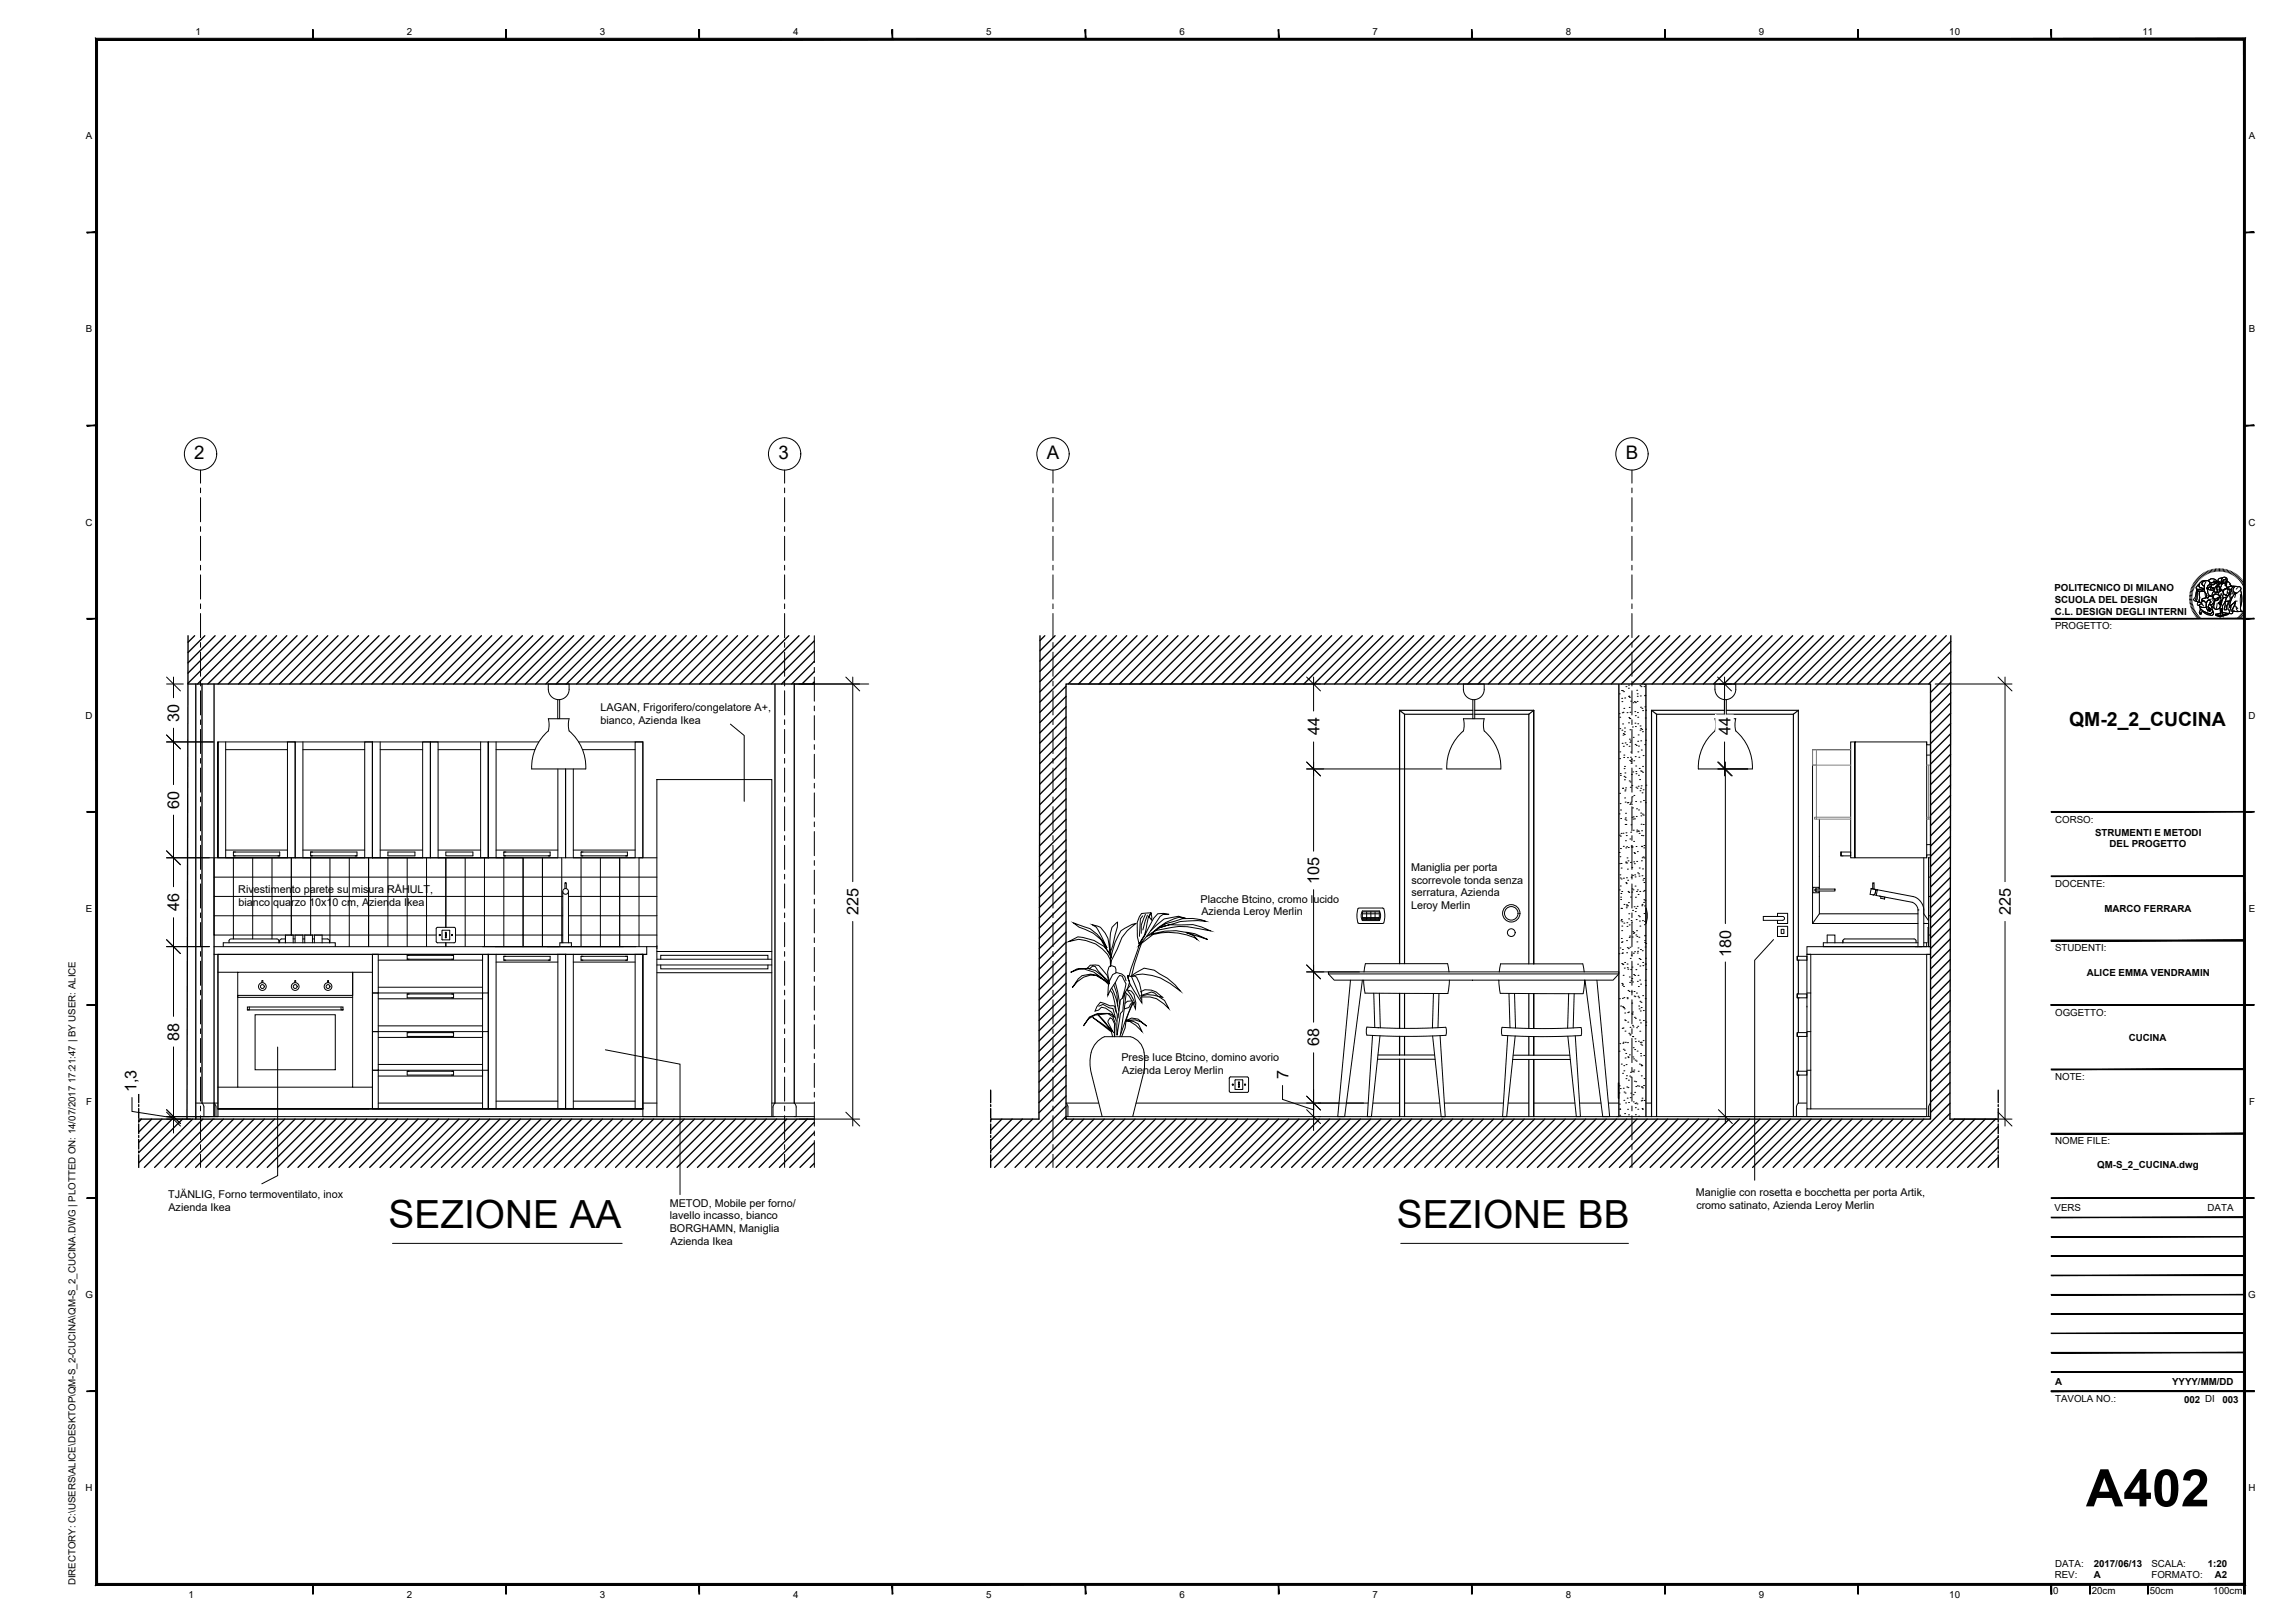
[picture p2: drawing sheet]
<svg xmlns="http://www.w3.org/2000/svg" width="594mm" height="420mm" viewBox="0 0 594 420" stroke-linecap="round" stroke-linejoin="round" font-family="sans-serif">
<defs><g id="words">
<text font-size="13.4" x="540" y="390">A402</text>
<g font-size="10">
<text x="100.6" y="317.8">SEZIONE AA</text>
<text x="361.6" y="317.8">SEZIONE BB</text>
</g>
<text font-size="5" x="535.6" y="187.9">QM-2_2_CUCINA</text>
<g font-size="4.8">
<text x="50.3" y="118.9">2</text>
<text x="201.5" y="118.9">3</text>
<text x="271" y="118.9">A</text>
<text x="420.8" y="118.9">B</text>
</g>
<g font-size="4.2">
<text x="46.4" y="186.9" transform="rotate(-90 46.4 186.9)">30</text>
<text x="341.5" y="190.3" transform="rotate(-90 341.5 190.3)">44</text>
<text x="447.9" y="190.3" transform="rotate(-90 447.9 190.3)">44</text>
<text x="46.4" y="209.4" transform="rotate(-90 46.4 209.4)">60</text>
<text x="341.5" y="229" transform="rotate(-90 341.5 229)">105</text>
<text x="46.4" y="235.8" transform="rotate(-90 46.4 235.8)">46</text>
<text x="222.2" y="236.9" transform="rotate(-90 222.2 236.9)">225</text>
<text x="520.5" y="236.9" transform="rotate(-90 520.5 236.9)">225</text>
<text x="448.1" y="247.7" transform="rotate(-90 448.1 247.7)">180</text>
<text x="46.4" y="269.4" transform="rotate(-90 46.4 269.4)">88</text>
<text x="341.5" y="270.9" transform="rotate(-90 341.5 270.9)">68</text>
<text x="333.5" y="279.4" transform="rotate(-90 333.5 279.4)">7</text>
<text x="35.4" y="282.8" transform="rotate(-90 35.4 282.8)">1,3</text>
</g>
<g font-size="2.8">
<text x="155.4" y="184.2">LAGAN, Frigorifero/congelatore A+,</text>
<text x="155.5" y="187.5">bianco, Azienda Ikea</text>
<text x="365.3" y="225.4">Maniglia per porta</text>
<text x="61.7" y="231.2">Rivestimento parete su misura RÅHULT,</text>
<text x="310.8" y="233.6">Placche Btcino, cromo lucido</text>
<text x="365.4" y="228.7">scorrevole tonda senza</text>
<text x="365.4" y="232.1">serratura, Azienda</text>
<text x="61.7" y="234.5">bianco quarzo 10x10 cm, Azienda Ikea</text>
<text x="311" y="237">Azienda Leroy Merlin</text>
<text x="365.3" y="235.4">Leroy Merlin</text>
<text x="290.3" y="274.7">Prese luce Btcino, domino avorio</text>
<text x="290.5" y="278.1">Azienda Leroy Merlin</text>
<text x="43.5" y="310.2">TJÄNLIG, Forno termoventilato, inox</text>
<text x="439" y="309.6">Maniglie con rosetta e bocchetta per porta Artik,</text>
<text x="43.6" y="313.5">Azienda Ikea</text>
<text x="173.4" y="312.4">METOD, Mobile per forno/</text>
<text x="173.4" y="315.7">lavello incasso, bianco</text>
<text x="439.1" y="313">cromo satinato, Azienda Leroy Merlin</text>
<text x="173.4" y="319.1">BORGHAMN, Maniglia</text>
<text x="173.6" y="322.4">Azienda Ikea</text>
</g>
<g font-size="2.5">
<text x="50.6" y="9">1</text>
<text x="105.3" y="9">2</text>
<text x="155.3" y="9">3</text>
<text x="205.3" y="9">4</text>
<text x="255.3" y="9">5</text>
<text x="305.3" y="9">6</text>
<text x="355.3" y="9">7</text>
<text x="405.3" y="9">8</text>
<text x="455.3" y="9">9</text>
<text x="504.6" y="9">10</text>
<text x="554.6" y="9">11</text>
<text x="22.2" y="36.1">A</text>
<text x="582.1" y="36.1">A</text>
<text x="22.2" y="86.1">B</text>
<text x="582.1" y="86.1">B</text>
<text x="22.2" y="136.1">C</text>
<text x="582.1" y="136.1">C</text>
<text x="531.8" y="153.1">POLITECNICO DI MILANO</text>
<text x="531.9" y="159.1">C.L. DESIGN DEGLI INTERNI</text>
<text x="531.9" y="156.1">SCUOLA DEL DESIGN</text>
<text x="532" y="162.9">PROGETTO:</text>
<text x="22.2" y="186.1">D</text>
<text x="582.1" y="186.1">D</text>
<text x="532" y="213">CORSO:</text>
<text x="542.3" y="216.4">STRUMENTI E METODI</text>
<text x="546.1" y="219.4">DEL PROGETTO</text>
<text x="532" y="229.6">DOCENTE:</text>
<text x="22.2" y="236.1">E</text>
<text x="544.8" y="236.1">MARCO FERRARA</text>
<text x="582.1" y="236.1">E</text>
<text x="532" y="246.3">STUDENTI:</text>
<text x="540.2" y="252.7">ALICE EMMA VENDRAMIN</text>
<text x="532" y="262.9">OGGETTO:</text>
<text x="551" y="269.4">CUCINA</text>
<text x="532" y="279.6">NOTE:</text>
<text x="22.3" y="286.1">F</text>
<text x="582.2" y="286.1">F</text>
<text x="532" y="296.3">NOME FILE:</text>
<text x="542.9" y="302.5">QM-S_2_CUCINA.dwg</text>
<text x="531.9" y="313.6">VERS</text>
<text x="571.5" y="313.6">DATA</text>
<text x="22.1" y="336.1">G</text>
<text x="582" y="336.1">G</text>
<text x="532" y="358.6">A</text>
<text x="562.3" y="358.6">YYYY/MM/DD</text>
<text x="532" y="363.1">TAVOLA NO.:</text>
<text x="565.4" y="363.1">002 DI</text>
<text x="575.3" y="363.1">003</text>
<text x="22.2" y="386.1">H</text>
<text x="582.1" y="386.1">H</text>
<text x="532" y="405.6">DATA:</text>
<text x="542" y="405.5">2017/06/13</text>
<text x="556.9" y="405.6">SCALA:</text>
<text x="571.5" y="405.5">1:20</text>
<text x="19.5" y="410.4" transform="rotate(-90 19.5 410.4)">DIRECTORY: C:\USERS\ALICE\DESKTOP\QM-S_2-CUCINA\QM-S_2_CUCINA.DWG | PLOTTED ON: 14/07/2017 17:21:47 | BY USER: ALICE</text>
<text x="48.8" y="413.6">1</text>
<text x="105.3" y="413.6">2</text>
<text x="155.3" y="413.6">3</text>
<text x="205.3" y="413.6">4</text>
<text x="255.3" y="413.6">5</text>
<text x="305.3" y="413.6">6</text>
<text x="355.3" y="413.6">7</text>
<text x="405.3" y="413.6">8</text>
<text x="455.3" y="413.6">9</text>
<text x="504.6" y="413.6">10</text>
<text x="531.5" y="412.7">0</text>
<text x="531.9" y="408.5">REV:</text>
<text x="541.5" y="412.7">20cm</text>
<text x="542" y="408.6">A</text>
<text x="556.5" y="412.7">50cm</text>
<text x="556.9" y="408.6">FORMATO:</text>
<text x="572.9" y="412.7">100cm</text>
<text x="573.4" y="408.6">A2</text>
</g>
</g></defs>
<!-- layer: A-FURN -->
<g fill="none" stroke="#000" stroke-width=".26">
<path d="M147.3 178.4a2.69 2.69 0 0 1-2.7 2.7 2.69 2.69 0 0 1-2.7-2.7v-1.3h5.4v1.3M378.8 177.1h5.4a3.1 3.1 0 0 1-2.1 4 2.69 2.69 0 0 1-3.3-2.7zM419.1 179.6h.1M419.7 178.7h.1M420 178.8h.1M420.3 179.1h.1M420.9 177.8h.1M421.5 178.2h.1M421.6 177.4h.1M423.7 178.7h.1M423.8 179.6h.1M424.5 177.5h.1"/>
<path d="M424.8 177.8h.1M425.6 177.8h.1M425.6 177.2h.1M425.8 180h.1M443.9 177.1h5.4a3.1 3.1 0 0 1-2.1 4 2.69 2.69 0 0 1-3.3-2.7zM56.4 192.1v30h20v-30h-20v30M58.4 192.1v30h16v-30h2M58.4 194.1h16M76.4 192.1h20v30h-20zM78.4 192.1v30h16v-30h2M78.4 194.1h16M96.4 192.1h15v30h-15v-30v30"/>
<path d="M96.4 192.1v30M98.4 194.1h11M98.4 192.1v30M111.4 192.1h15v30v-30v30h-15zM113.4 194.1h11M124.4 192.1v30M128.4 192.1v30h16v-23M128.4 194.1h10.1M139.5 192.1h-13.1v30h20v-23v23h20v-30h-16.6M144.4 181.1v5M144.9 181.1v5M147.3 189.2l-.2-1.6 .2-1.5h-5.4l.2 1.5a2.44 2.44 0 0 1-.9 2.3 12.3 12.3 0 0 0-3.6 9.2h14a12.3 12.3 0 0 0-4.3-9.9"/>
<path d="M148.4 199.1v23h16v-30h2v30M150.8 194.1h13.6M378.8 186.1h5.4l-.2 1.5a2.44 2.44 0 0 0 .9 2.3 12.3 12.3 0 0 1 3.6 9.2h-14a12.3 12.3 0 0 1 4.3-9.9l.2-1.6zM381.3 181.1v5M381.7 181.1v5M419.1 184.8h.1M419.2 196.4h.1M419.3 185.7h.1M419.3 188.6h.1M419.3 194.7h.1M419.8 180.8h.1M419.8 181.6h.1"/>
<path d="M419.8 189h.1M419.9 192.4h.1M419.9 184.5h.1M420 187.4h.1M420.1 190.3h.1M420.1 184.4h.1M420.2 189.9h.1M420.2 193.2h.1M420.3 196.1h.1M420.3 183.4h.1M420.3 195.5h.1M420.4 199h.1"/>
<path d="M420.5 190.2h.1M420.5 189.4h.1M420.5 188.5h.1M420.5 198.4h.1M420.6 180.7h.1M420.7 192.3h.1M421.1 192.8h.1M421.2 184.5h.1M421.3 196.1h.1M421.6 187.1h.1M421.6 180.3h.1M421.6 185.8h.1"/>
<path d="M421.6 180.2h.1M421.7 193.2h.1M421.7 183.1h.1M421.8 191.4h.1M421.8 180.5h.1M421.8 186h.1M421.8 196.9h.1M421.9 192.2h.1M421.9 186h.1M421.9 188.9h.1M421.9 184.4h.1M422 191.8h.1"/>
<path d="M422.1 196h.1M422.1 181.5h.1M422.1 194.7h.1M422.1 197.1h.1M422.2 197.6h.1M422.3 196.5h.1M422.5 188.2h.1M422.7 199.8h.1M422.7 181.9h.1M422.8 190.9h.1M422.9 196.9h.1M423.1 181.6h.1"/>
<path d="M423.2 184.2h.1M423.2 187.2h.1M423.3 192.7h.1M423.3 195.9h.1M423.3 185.3h.1M423.3 188.1h.1M423.3 181.9h.1M423.4 198.3h.1M423.4 199.7h.1M423.6 193h.1M423.8 181.6h.1M423.8 180.3h.1"/>
<path d="M423.9 184.5h.1M423.9 191.9h.1M423.9 187.4h.1M423.9 185.7h.1M424 194.6h.1M424 190.3h.1M424.1 193.1h.1M424.2 196h.1M424.3 198.9h.1M424.5 189h.1M424.5 187.9h.1M424.6 180.2h.1"/>
<path d="M424.7 183.1h.1M424.7 199.6h.1M424.7 188.6h.1M424.7 191.8h.1M424.9 194.2h.1M424.9 199.7h.1M425 188.8h.1M425 183.4h.1M425.2 189.4h.1M425.2 198.4h.1M425.2 199.9h.1M425.2 184h.1"/>
<path d="M425.3 195.6h.1M425.7 180.1h.1M425.7 192.8h.1M425.8 183h.1M425.9 185.9h.1M425.9 191.6h.1M426 188.8h.1M426 183.9h.1M443.9 186.1h5.4l-.2 1.5a2.44 2.44 0 0 0 1 2.3 12.3 12.3 0 0 1 3.5 9.2h-14a12.3 12.3 0 0 1 4.3-9.9l.2-1.6zM446.4 181.1v5M446.9 181.1v5M479.1 192.1h1v30h-1z"/>
<path d="M480.2 192.1h18.5v30h-18.5zM498.7 192.1v.7h1v2.7h-1M170 201.8h29.8v87.3h-29.8zM419.1 210.7h.1M419.2 216.2h.1M419.2 205.4h.1M419.4 208h.1M419.4 200.3h.1M419.4 200.7h.1M419.4 216.5h.1M419.5 219.7h.1M419.5 209.7h.1"/>
<path d="M419.5 211.9h.1M419.6 215.7h.1M420 204.1h.1M420.1 215.7h.1M420.2 219.1h.1M420.4 201h.1M420.5 201.9h.1M420.5 206.6h.1M420.6 204.8h.1M420.6 212.1h.1M420.6 200.1h.1M420.7 204.5h.1"/>
<path d="M420.7 201.2h.1M420.7 207.6h.1M420.7 213.4h.1M420.7 211.7h.1M420.8 217.6h.1M420.8 210.5h.1M420.8 204h.1M420.8 219.5h.1M420.9 213.4h.1M420.9 212.3h.1M420.9 215.6h.1M421 216.3h.1"/>
<path d="M421.1 219.2h.1M421.2 207.8h.1M421.4 207.8h.1M421.5 219.4h.1M421.7 202.2h.1M421.9 208.2h.1M421.9 217.2h.1M422 202.4h.1M422 203.8h.1M422 207.9h.1M422.1 215.4h.1M422.2 207.7h.1"/>
<path d="M422.2 213.5h.1M422.3 219h.1M422.3 219.3h.1M422.3 200.5h.1M422.3 208.2h.1M422.4 203.4h.1M422.5 211.6h.1M422.5 206.3h.1M422.5 219.3h.1M422.6 209.2h.1M422.7 212h.1M422.8 211.5h.1"/>
<path d="M422.8 214.9h.1M422.9 217.8h.1M422.9 205.9h.1M423.1 212h.1M423.4 207.5h.1M423.5 203.8h.1M423.5 200.3h.1M423.5 219.1h.1M423.6 211.4h.1M423.6 209.4h.1M423.7 215.3h.1M423.7 214.9h.1"/>
<path d="M423.8 204.1h.1M424 215.1h.1M424 203.5h.1M424.1 200.7h.1M424.1 209.7h.1M424.2 215.2h.1M424.3 215.7h.1M424.4 201.8h.1M424.5 204.7h.1M424.6 207.6h.1M424.7 204.1h.1M424.7 210.5h.1"/>
<path d="M424.8 211.2h.1M424.8 213.4h.1M424.8 203.4h.1M424.9 219.1h.1M424.9 216.3h.1M424.9 215.1h.1M425 219.2h.1M425.1 205.2h.1M425.1 210.7h.1M425.3 216.3h.1M425.3 204.5h.1M425.4 213.4h.1"/>
<path d="M425.4 211h.1M425.4 207.2h.1M425.5 219.5h.1M425.5 218.9h.1M425.9 207.8h.1M426 203.3h.1M498.7 218.7h1v2.6h-1v.8M499.7 201.8v87.3M55.4 222.1h20v20h-20zM55.4 227.1h114.6M55.4 232.1h90.3M55.4 237.1h90.3"/>
<path d="M58.4 220.1h16M60.4 220.6v1h12M60.4 220.6h12v1h-.5M60.4 222.1v21M60.4 221.6h.5M60.5 220.6h.4M65.4 222.1v21M70.4 222.1v21M72.1 221.6h.2M75.4 222.1h20v20h-20zM78.4 220.1h16M80.4 220.6v1h12"/>
<path d="M80.4 220.6h12v1h-.5M80.4 222.1v20M80.4 221.6h.5M80.5 220.6h.4M85.4 222.1v22M90.4 222.1v23M92.1 221.6h.2M96.4 222.1h13v-30h4v30h13M98.4 220.1h11M100.4 222.1v23M100.4 220.6h7v1h-7zM105.4 222.1v23"/>
<path d="M110.4 222.1v20M113.4 220.1h11M115.4 220.6h7v1h-7zM120.4 222.1v23M125.4 222.1v23M128.4 220.1h16M130.4 222.1v23M130.4 221.6h.5M130.5 220.6h.4M135.4 222.1v20M141.9 221.6h.5v-1h-12v1h12M142.1 221.6h.2"/>
<path d="M145.4 222.1v22M145.7 230.8v13.3M146.2 228.6v1.4M146.4 228.6h-.2h.4v1.4M147.1 232.1h22.9M147.1 230.8l.1 13.3M147.2 237.1h22.8M148.4 220.1h16M150.4 222.1v23M150.4 221.6h.5M150.5 220.6h.4M155.4 222.1v23"/>
<path d="M161.9 221.6h.5v-1h-12v1h12M162.1 221.6h.2M170 222.1h-4.6v23M277.9 238.9l4.2 1.5a12.8 12.8 0 0 1 4.5 5.1l-2.8-5.4-1-.7 2.1 .7 1.2 1.4 .7 1.4 .7 5.2-.2-4.3 .2-2.2a4.1 4.1 0 0 1 1.8-2.9l-.1 1.3-1.7 6.2v1.9a18.9 18.9 0 0 1 2.7-7.1l2.9-1.7 .9-.2-2.2 1.8-1.4 1.8-1.2 3-1.5 2.9-.2 1.6-.1-1.8a9.3 9.3 0 0 0-8.2-5.2l-2.5 .5 2.3-1.2a10.3 10.3 0 0 1 8 3.9l.7 1.4-1.5-2.4a9.7 9.7 0 0 0-6.9-5.4zM295.8 237.1l-.6 .8-.3 4.5M296.5 236.7l-1.1 2.8v2.1M297 236.9l-1.2 3.8M419.1 220.7h.1M419.2 230.4h.1M419.2 223.6h.1M419.3 226.5h.1M419.3 221.8h.1"/>
<path d="M419.4 227.3h.1M419.4 229.4h.1M419.5 232.3h.1M419.5 232.9h.1M419.6 231.3h.1M419.6 238.4h.1M419.6 235.1h.1M419.6 223.5h.1M419.6 224.7h.1M419.7 227.5h.1M419.7 238h.1M419.7 235.2h.1"/>
<path d="M419.8 230.8h.1M419.8 239.7h.1M419.9 238.6h.1M420.2 227.3h.1M420.3 239h.1M420.4 234.1h.1M420.8 223.2h.1M420.8 223.4h.1M420.9 228.5h.1M421 235h.1M421 228.7h.1M421 227.2h.1"/>
<path d="M421 234.5h.1M421 234.2h.1M421.1 223.4h.1M421.1 238.9h.1M421.2 222.1h.1M421.2 239.8h.1M421.3 225h.1M421.3 234.5h.1M421.3 227.9h.1M421.4 222.9h.1M421.4 230.8h.1M421.5 233.7h.1"/>
<path d="M421.6 237.9h.1M421.6 231h.1M421.6 236.6h.1M421.7 239.4h.1M422 223.3h.1M422.1 232.2h.1M422.2 238.3h.1M422.2 227.1h.1M422.3 238.7h.1M422.4 230.9h.1M422.4 224.6h.1M422.5 230.1h.1"/>
<path d="M422.6 235.7h.1M422.6 226.6h.1M422.7 230.4h.1M422.9 223.1h.1M423 220.7h.1M423 234.7h.1M423.1 223.6h.1M423.1 221h.1M423.1 226.5h.1M423.2 229.4h.1M423.3 227h.1M423.3 236h.1"/>
<path d="M423.3 232.3h.1M423.4 235.2h.1M423.5 238.1h.1M423.6 230.8h.1M423.7 223h.1M423.8 234.6h.1M423.8 220.5h.1M423.8 230.4h.1M423.9 226h.1M424 231.6h.1M424.1 237.1h.1M424.2 226.2h.1"/>
<path d="M424.3 226.8h.1M424.3 224.7h.1M424.4 237.3h.1M424.4 238.4h.1M424.5 230.8h.1M424.5 239.7h.1M424.9 222.8h.1M425 234.5h.1M425 226.7h.1M425 234.1h.1M425.1 222.1h.1M425.2 238.3h.1"/>
<path d="M425.2 224.9h.1M425.3 227.8h.1M425.3 221.8h.1M425.4 230.7h.1M425.5 233.6h.1M425.5 227.4h.1M425.5 228.5h.1M425.5 232.9h.1M425.6 236.5h.1M425.6 222.1h.1M425.6 239.4h.1M425.6 230.5h.1"/>
<path d="M425.7 238.5h.1M425.7 234.5h.1M425.8 233.2h.1M476.6 220.6h2.5v1h-2.5zM477 221.6h.1M484.8 231.7h.3M485.1 230.2v-1.6h-.3v1.4h-.4l1.2 .3M485.2 231.6l.5 .2M485.6 230.3l-.2 1-.3 .4M485.6 230.3l-1.2-.3-.3 1.5 1 .2M485.7 231.8l9.3 1.8a2.33 2.33 0 0 1 1.5 2M486 230.3l9.3 1.8a3.8 3.8 0 0 1 2.7 3.5v9.5"/>
<path d="M486 230.3h-.4l-.2 1M486 230.3l-.3 1.5M486.9 232.1l-.1 .4 1 .2 .1-.5M487 232.1l.5 .1M496.5 235.6h.1M496.5 235.6v9.5M499.2 238.4v-16.3h.5v23h-.5v-6M499.2 227.1h.5M499.2 237.1h.5M499.7 232.1h-.5v10h.5M55.4 245.1h112v2h-112M56.4 247.1v40h110v-40"/>
<path d="M56.4 251.7h5.1M57.8 245.1v-1h29v1M59.3 244.1v-.7l.5-.3h11.9l.4 .3 .1 .7M61.5 251.7h29.8v29.7h-29.8zM67.8 254.4a1 1 0 0 0-.8 1.5 1 1 0 0 0 1.7 .1 1 1 0 0 0-.7-1.6l-.1-.6-.1 .6M73.9 243.1h-1.2l-.3 .4v.6M73.9 242.1v2v-2h2v2M75.9 243.1h.5M76.3 253.9h.2v.5a1 1 0 0 1 .8 1.5 1 1 0 0 1-1.6 .1 1 1 0 0 1 .6-1.6zM76.4 244.1v-2h2v2M78.4 243.1h.5M78.9 244.1v-2h2v2"/>
<path d="M80.9 243.1h.5M81.4 244.1v-2h2v2M83.4 243.1h1.6l.3 .4v.6M84.8 253.9h.2v.5a1 1 0 0 1 .8 1.5 1 1 0 0 1-1.6 .1 1 1 0 0 1 .6-1.6zM95.4 242.1v-20h20v18v-18h20v20h-17.5M95.4 242.1h15M95.4 242.1v3M96.4 251.7h-5.1v6h-29.8v.5h29.8M96.4 247.1h-40v40h39.1M96.4 247.1v10h30v-10h-30h1.5v10M96.4 247.1v40M97.9 248.6h27v-1.5v10"/>
<path d="M97.9 258.6h27v-1.5v10M97.9 255.6h27M105.4 247.3h12v1M105.4 257.3h12v1M105.4 248.3h12M105.6 247.3h.1M105.6 257.3h.1M105.9 247.3h-.5v1h.5M105.9 257.3h-.5v1h12M110.4 242.1h2.5M110.4 242.1v3M115.4 244.1v1"/>
<path d="M116.9 248.3h.5M116.9 258.3h.5M116.9 247.3h.5M116.9 257.3h.5M124.9 245.1h39.8M126.4 257.1v10h-30v-10h1.5v10M126.4 247.1v40h20v-40h-20v40M128.4 247.1v40M128.4 249.1h16M130.4 248.6h.5M130.5 247.6h.4M135.4 242.1h5v-20v20"/>
<path d="M135.4 242.1v3M140.4 242.1h5.3M140.4 242.1v3M141.9 248.6h.5v-1h-12v1h12M142.1 248.6h.2M144.9 245.1v-1h3v1M146.4 247.1h-2v40M146.4 247.1h20v40h-20zM147.2 242.1h13.2v-20v20M148.4 249.1h16M148.4 247.1v40M150.4 248.6h.5"/>
<path d="M150.5 247.6h.4M160.4 242.1h9.6M160.4 242.1v3M161.9 247.6h.5v1h-.5M162.1 248.6h.2M162.4 247.6h-12v1h12M166.2 247.1h1.2M166.4 247.1h-2v40M166.4 247.1v42M167.4 245.1h2.6M170 244.8v.8M170 249.8h29.8"/>
<path d="M170 248.3h29.8M170 251.8h29.8M170 246.3h29.8M171 249.8v1h27.8v-1M171 248.3v-1h27.8v1M287.1 254.3l-.5-1.8-2.2-2.6h-2.2l-.7 .7 .5 .2 .9-.7 .6 .1 .8 1.2 2.6 2.6-3.4-2.7-1.9-.6-2.8 .1-1.6 .9a5.9 5.9 0 0 1 7.2 .9l2.8 2-3.3-2.1-1.6-.3-2.2 .4-1 .8-1.5 2.3a6 6 0 0 1 6.1-3.2l1.9 1.1 1.4 1.3M287.4 256.4l.6 .8 1 4.9M287.8 255.8l1.2 3 .6 3M288.3 254.9l.8 2.4 .3 3.2M288.7 254.4l.6 2.5 .6 3.1M288.9 251.9l-.2-1.6-1.2-.4-.5 .5-.3 1.2 .5 2.4M291.5 253.9l-.3-1.1-.8-.7-1.4-.3-1 .5a9.4 9.4 0 0 0-1.2 5.4l.7-1.6 2.4-3.6 .6 .2 1 2-1 3.7"/>
<path d="M291.5 257.1l-1.4 10.8M291.9 256.4l.9 1.2 1.1 2.6M291.9 252.6l.6 2.1 3.1 4.9-.1-2.6-.5-2.4-.8-1.6-.5-.4-.9 .2-.8-.2v.7l.4 .9-.7 2.1 1.1 .3 .7 .9 .5 2.1-.1 1.6-1.6-3.4-1.1-1-.6 4.9-.6 .7-.8 5.6v-5.5l-.7-2-.4-.1h-.8l-2.5-.9-.9 1.1-.4 1.2 .9-.3 .7-.8 1.1 .3 1.5 1 .8 1.4-.3-.5-1.1-.6-3.6 .5-1.7 .9-1.3 1.9 1.5-2.3 2.1-.9h2.6l1.4 .9 .6 1.6-.2 3.5M292.6 255l-1.5 2.1-.4 1.2-.7 .6-.6 4.6M292.9 252.8l2.5 6.1M293.1 259.5l-.9 1.3-1.2 .4M293.1 259.1l-1.3 .1-.6 .6M293.2 259.6l-3.3 8.8M293.2 252.7l1.1-.4a12.6 12.6 0 0 1 8.6 2.3l2.6 2-1.3-1.7-2-1.7-3.4-2-2.6-.6-3.5 2.2M293.5 259.5l-1.4 2.7-.6 2 1.4-.7 1.7 .3 2.2 1.8-1.4-1-1.6-.6-2.3 .2 1.9 .2 1.3 .7 .9 1.9-1.6-1.6-1.5-1-1-.1-.3 1.8-.8 2.3M295.2 256.8l1.2-.6 1.6 .1 1.3 .5 1.6 1.4-1.1-.3-.9-.8-.8-.3-2.8 .9M295.5 244.2l-1.9 5.5-.7 2.9"/>
<path d="M295.7 257.8a5.2 5.2 0 0 1 6.8 3.3l-1.2-1.3-1.9-1.3-1.7-.4h-2.2M296.8 242.4a16.5 16.5 0 0 1 10.7-1l1.8 .3 3.4 1.5-5.7-1.8 2 .8 .9 1a15.5 15.5 0 0 0-11.4-1.3l-3.5 2.7 2.4-3 2.9-4.3 .7-.6h1.6l-1.4-.2-1.5 .1-1.1 1.1-2.3 4.6-1.4 2.1a9.1 9.1 0 0 0 2-5.4l.4-1.7 .7-1-.6 1.1 .7 .7 .1-.5-.2-1.3-2.5 .2-.6 .8-.5 1.5v3.6l.5 2.1-.1 .5-2.5 7.6M297.9 240.9l3.4-3 3.8-.7 1.9 .6-1.8-.3a14.6 14.6 0 0 0-7.1 4.2l2.1-1.7 1.6-.9 2.4-.7a11 11 0 0 1 7.9 .1l-2.1-.2-4.4 .3-5.8 1.7 2.8-.9h6.2l2.2 .6 2.4 1-3.5-.7a16.6 16.6 0 0 0-8.8 .2l-1.9 .4-2.3 1.4M343.9 251.6h75.2v.5l-1.5 1.6h-72.2l-1.5-1.6zM343.9 252.1h75.1M349.6 253.7l-3.3 35.4h1.8l4.6-35.4M353 253.7l.4 3.4 21.4 .1 .4-3.5M353.1 251.6l.3-2.1h21.3l.4 2.1M355.6 257.1l.3 8.9M357 257.1l.3 9M371.1 257.2l-.3 8.9M372.5 257.2l-.3 8.8"/>
<path d="M388 253.7l.4 3.5 21.4 .1 .4-3.6M388.1 251.6l.3-2.1h21.3l.4 2.1M390.6 257.2l.3 8.9M392 257.2l.3 8.9M406.1 257.2l-.3 9M407.5 257.2l-.3 8.9M410.3 253.7l4.6 35.4h1.8l-3.3-35.4M419.1 246.9h.1M419.2 258.5h.1M419.3 245.4h.1M419.7 242.9h.1M419.7 243.9h.1"/>
<path d="M419.8 240.9h.1M419.8 249.5h.1M419.8 254.6h.1M419.8 246.8h.1M419.9 243.8h.1M419.9 255h.1M420 258.4h.1M420 246.7h.1M420 245.8h.1M420 254.8h.1M420.1 249.7h.1M420.1 249.6h.1"/>
<path d="M420.2 252.5h.1M420.3 255.4h.1M420.4 258.3h.1M420.5 250.6h.1M420.5 249.2h.1M421 243.5h.1M421.1 246.6h.1M421.2 258.3h.1M421.2 249.6h.1M421.2 258.5h.1M421.2 245.3h.1M421.2 250.5h.1"/>
<path d="M421.4 250.9h.1M421.4 256.4h.1M421.5 245.6h.1M421.7 256.7h.1M421.7 242.7h.1M421.8 252.9h.1M421.8 242.3h.1M421.8 254.3h.1M421.9 245.2h.1M422 248.1h.1M422.1 251h.1M422.2 253.9h.1"/>
<path d="M422.3 247.3h.1M422.3 256.8h.1M422.4 259.7h.1M422.4 253.3h.1M422.5 250.4h.1M422.5 242.6h.1M422.6 254.2h.1M422.7 241.2h.1M422.8 241.6h.1M422.8 246.8h.1M422.9 252.3h.1M422.9 241.4h.1"/>
<path d="M423 256.7h.1M423 257.9h.1M423.1 246.4h.1M423.1 252.5h.1M423.2 258h.1M423.4 242h.1M423.5 251h.1M423.6 257.1h.1M423.6 240.9h.1M423.7 243.8h.1M423.7 242.4h.1M423.8 246.7h.1"/>
<path d="M423.8 254h.1M423.9 246.3h.1M423.9 249.6h.1M424 257.9h.1M424 252.5h.1M424 245.4h.1M424.1 255.4h.1M424.2 258.3h.1M424.2 242.6h.1M424.3 248.1h.1M424.4 253.7h.1M424.5 250.1h.1"/>
<path d="M424.5 259.2h.1M424.6 248.4h.1M424.6 245.8h.1M424.7 254.8h.1M424.8 259.5h.1M425.1 246.1h.1M425.2 257.8h.1M425.2 249.2h.1M425.3 250h.1M425.7 243.5h.1M425.7 244h.1M425.7 242.3h.1"/>
<path d="M425.8 242.2h.1M425.8 245.2h.1M425.9 249.6h.1M425.9 253.8h.1M425.9 258.5h.1M425.9 248.1h.1M425.9 255.1h.1M426 244.3h.1M426 251h.1M465.2 247.6h2.5v1h-2.5zM465.2 257.3h2.5v1h-2.5zM465.2 247.6v1"/>
<path d="M465.6 248.6h.1M465.6 258.3h.1M467.7 245.1h32v2h-32zM467.7 257.1h1M473 244.1v-2h2v2M477 244.1l.1-.7 .4-.3h18l.4 .3 .1 .7M496.5 244.1h-24.5v1h26.7v-1h-.7M499.7 247.1h-1v42M64 260.7h24.8v.7h-24.8zM64.5 260.7v.7h-.5M66 262.7h20.8v14.2h-20.8zM88.3 260.7v.7h.5"/>
<path d="M97.9 268.6h27v-1.5v10M97.9 278.6h27v-1.5v10M97.9 265.6h27M97.9 275.6h27M105.4 267.3h12v1M105.4 277.3h12v1M105.6 267.3h.1M105.6 277.3h.1M105.9 267.3h-.5v1h12M105.9 277.3h-.5v1h12M116.9 268.3h.5M116.9 278.3h.5"/>
<path d="M116.9 267.3h.5M116.9 277.3h.5M126.4 267.1v10h-30v-10h1.5v10M126.4 277.1v10h-30v-10h1.5v10M282.5 277.9l2.8 11.2M282.5 277.9a8.4 8.4 0 0 1 2.2-8.8l1.2-.7h6.7a5.2 5.2 0 0 1 3.7 5.4v2l-.3 2.1-2.8 11.2M284.4 260.5l1.1-.5 1.6 .9 1 .2 .9 3.3M288 268.4l-.3-1.3-4.8-3.7 4.9 3.5-2-2.7-1.7-1.6 3.8 4.2-1.1-2.2 .6-1.1 .5 .3 .6 1.3v3.3M353.8 265.9a170.3 170.3 0 0 0 20.4 0l.2 .9-.1 1.2M353.8 268a173.2 173.2 0 0 0 20.5 0M353.8 265.9l-.1 1.2 .1 .9M355.3 268.1l-1.4 21h1.1l2.2-20.9"/>
<path d="M356.6 274.2h14.9M356.7 266h.1M356.7 273.1h14.7M356.8 266h.1M372.8 268.1l1.3 21h-1l-2.3-20.9M388.8 266a170.3 170.3 0 0 0 20.4 0l.2 .8-.1 1.3M388.8 265.9l-.1 1.3 .1 .8a166.2 166.2 0 0 0 20.5 .1M390.3 268.1l-1.3 21h1l2.2-20.9M391.6 274.3h14.9M391.7 273.2h14.7M407.8 268.2l1.3 20.9h-1.1l-2.2-20.8M419.1 272.1h.1"/>
<path d="M419.3 270.2h.1M419.5 260.4h.1M419.7 275.5h.1M419.9 266.2h.1M420 260.5h.1M420 277.9h.1M420.1 270.1h.1M420.1 266.1h.1M420.1 260.9h.1M420.2 269.8h.1M420.2 271.6h.1M420.3 260.8h.1"/>
<path d="M420.3 275.9h.1M420.3 277.2h.1M420.5 261.2h.1M420.5 271.9h.1M420.5 264h.1M420.6 262.2h.1M420.6 266.9h.1M420.7 273.9h.1M420.7 264.2h.1M420.7 269.8h.1M420.8 272.7h.1M420.9 279.2h.1"/>
<path d="M420.9 275.6h.1M421 278.5h.1M421.3 269.9h.1M421.3 262.1h.1M421.4 264.6h.1M421.4 273.6h.1M421.5 273.8h.1M421.5 279.6h.1M421.6 262h.1M421.6 267.5h.1M421.8 273.1h.1M421.8 278.6h.1"/>
<path d="M421.9 267.7h.1M421.9 268h.1M421.9 266h.1M422.1 277.6h.1M422.1 278.8h.1M422.4 262.3h.1M422.5 262.6h.1M422.6 262h.1M422.6 268.4h.1M422.6 265.5h.1M422.6 277.3h.1M422.7 268.3h.1"/>
<path d="M422.7 273.6h.1M422.7 265.8h.1M422.8 271.2h.1M422.8 277.5h.1M422.9 274.1h.1M422.9 277h.1M423 279.9h.1M423.1 263.4h.1M423.1 271.7h.1M423.2 268.9h.1M423.3 274.4h.1M423.3 269.7h.1"/>
<path d="M423.3 263.6h.1M423.6 274.7h.1M423.6 266.1h.1M423.8 272.1h.1M423.9 265.7h.1M424.1 277.3h.1M424.1 269.6h.1M424.2 260.4h.1M424.3 261.2h.1M424.4 275.5h.1M424.4 264.1h.1M424.5 267h.1"/>
<path d="M424.6 269.8h.1M424.6 261.7h.1M424.7 264.8h.1M424.7 272.7h.1M424.7 270.3h.1M424.7 273.3h.1M424.8 275.6h.1M424.8 260.8h.1M424.8 269.8h.1M424.9 278.5h.1M424.9 275.9h.1M425 270.6h.1"/>
<path d="M425 275.9h.1M425.3 269.4h.1M425.4 261.6h.1M425.4 264.2h.1M425.5 273.3h.1M425.6 279.2h.1M426 265.4h.1M426 264.6h.1M465.2 267.3h2.5v1h-2.5zM465.2 277.3h2.5v1h-2.5zM465.6 268.3h.1M465.6 278.3h.1"/>
<path d="M467.7 260.7v-13.6h1v40M467.7 260.5v26.6h1M467.7 267.1h1M467.7 277.1h1M56.4 287.1h110h-110v2M56.4 281.4h5.1M91.3 281.4h5.1M97.9 285.6h27M128.4 285.1h16M148.4 285.1h16M419.1 282.9h.1M419.1 281.1h.1"/>
<path d="M419.2 285.8h.1M419.2 287.1h.1M419.3 288.7h.1M419.3 287.2h.1M419.4 281.8h.1M420.2 281.7h.1M420.3 284.9h.1M420.4 282.7h.1M420.5 288.3h.1M420.7 283h.1M420.8 285.5h.1M421.1 281.4h.1"/>
<path d="M421.2 284.3h.1M421.3 287.2h.1M421.4 281.6h.1M421.6 285.4h.1M421.6 288.6h.1M422 284.2h.1M422.1 283h.1M422.7 283.4h.1M422.8 285.3h.1M423.1 282.8h.1M423.2 285.7h.1M423.3 286.7h.1"/>
<path d="M423.3 288.6h.1M423.4 280h.1M423.4 281.3h.1M423.5 285.5h.1M423.8 285.8h.1M423.8 281.1h.1M424 287.2h.1M424.2 289h.1M424.2 281.2h.1M424.8 285h.1M424.9 281.4h.1M425 284.8h.1"/>
<path d="M425 284.3h.1M425.1 287h.1M425.1 287.2h.1M425.2 281.6h.1M425.4 281h.1M425.6 284.9h.1M467.7 287.1v2M468.7 287.1h30"/>
<circle cx="146.4" cy="230.8" r=".74"/>
<circle cx="67.9" cy="255.4" r=".5"/>
<circle cx="76.4" cy="255.4" r=".5"/>
<circle cx="84.9" cy="255.4" r=".5"/>
</g>
<!-- layer: A-DOOR-FULL -->
<g fill="none" stroke="#000" stroke-width=".3">
<path d="M362.3 183.9v65.6M362.3 183.9h19M362.3 183.9l1.3 1M363.6 184.9h17.7M363.6 184.9v64.6M381.7 183.9h15.3M381.7 184.9h14M395.7 184.9v64.6M397 183.9v65.6M397 183.9l-1.3 1M427.5 183.9v105.2M427.5 183.9h18.9"/>
<path d="M427.5 183.9l1.3 1M428.8 184.9v104.2M428.8 184.9h17.6M446.9 183.9h18.6M446.9 184.9h17.3M464.2 184.9v104.2M465.5 183.9v63.7M465.5 183.9l-1.3 1M362.3 257.2v9M363.6 257.2v9M395.7 257.2v9M397 257.2v9.1"/>
<path d="M465.5 248.6v8.7M465.5 258.3v9M362.3 268.3v4.8M362.3 274.2v14.9M363.6 268.3v4.8M363.6 274.2v14.9M395.7 268.3v4.9M395.7 274.3v14.8M397 268.3v4.9M397 274.3v14.8M465.5 268.3v9M465.5 278.3v7.3"/>
</g>
<!-- layer: A-WALL-FULL -->
<g fill="none" stroke="#000" stroke-width=".35">
<path d="M48.6 177.1h162.2M48.7 164.6l-.3 125.1M50.4 164.6l-1.7 1.7M50.7 177.1v112.6M52.3 177.1v108.5M53 164.6l-4.3 4.3M55.4 177.1v112M55.7 164.6l-7 7M58.3 164.6l-9.6 9.7M61 164.6l-12.4 12.3M63.6 164.6l-12.5 12.5M66.3 164.6l-12.5 12.5"/>
<path d="M68.9 164.6l-12.5 12.5M71.6 164.6l-12.5 12.5M74.2 164.6l-12.4 12.5M76.9 164.6l-12.5 12.5M79.6 164.6l-12.5 12.5M82.2 164.6l-12.5 12.5M84.9 164.6l-12.5 12.5M87.5 164.6l-12.5 12.5M90.2 164.6l-12.5 12.5M92.8 164.6l-12.5 12.5M95.5 164.6l-12.5 12.5M98.1 164.6l-12.5 12.5"/>
<path d="M100.8 164.6l-12.5 12.5M103.4 164.6l-12.5 12.5M106.1 164.6l-12.5 12.5M108.7 164.6l-12.5 12.5M111.4 164.6l-12.5 12.5M114 164.6l-12.5 12.5M116.7 164.6l-12.5 12.5M119.3 164.6l-12.5 12.5M122 164.6l-12.5 12.5M124.6 164.6l-12.5 12.5M127.3 164.6l-12.5 12.5M129.9 164.6l-12.5 12.5"/>
<path d="M132.6 164.6l-12.5 12.5M135.2 164.6l-12.5 12.5M137.9 164.6l-12.5 12.5M140.5 164.6l-12.5 12.5M143.2 164.6l-12.5 12.5M145.8 164.6l-12.5 12.5M148.5 164.6l-12.5 12.5M151.1 164.6l-12.5 12.5M153.8 164.6l-12.5 12.5M156.4 164.6l-12.5 12.5M159.1 164.6l-12.5 12.5M161.8 164.6l-12.5 12.5"/>
<path d="M164.4 164.6l-12.5 12.5M167.1 164.6l-12.5 12.5M169.7 164.6l-12.5 12.5M172.4 164.6l-12.5 12.5M175 164.6l-12.5 12.5M177.7 164.6l-12.5 12.5M180.3 164.6l-12.5 12.5M183 164.6l-12.5 12.5M185.6 164.6l-12.5 12.5M188.3 164.6l-12.5 12.5M190.9 164.6l-12.5 12.5M193.6 164.6l-12.5 12.5"/>
<path d="M196.2 164.6l-12.5 12.5M198.9 164.6l-12.5 12.5M200.6 177.1v108.5M201.5 164.6l-12.5 12.5M204.2 164.6l-12.5 12.5M205.6 177.1v108.5M206.8 164.6l-12.5 12.5M209.5 164.6l-12.5 12.5M210.8 165.9l-11.2 11.2M210.8 168.6l-8.5 8.5M210.8 171.2l-5.9 5.9M210.8 173.9l-3.2 3.2"/>
<path d="M210.8 176.5l-.6 .6M269.2 164.6l-.3 125.1h-12.5M270.5 164.6l-1.3 1.2M273.1 164.6l-3.9 3.9M275.8 164.6l-6.6 6.5M275.9 177.1h223.8v112.6h-223.8zM275.9 177.7l-6.7 6.7M278.4 164.6l-9.2 9.2M281.1 164.6l-11.9 11.9M283.7 164.6l-14.5 14.5M286.4 164.6l-17.2 17.2M289 164.6l-12.5 12.5"/>
<path d="M291.7 164.6l-12.5 12.5M294.3 164.6l-12.5 12.5M297 164.6l-12.5 12.5M299.6 164.6l-12.5 12.5M302.3 164.6l-12.5 12.5M304.9 164.6l-12.5 12.5M307.6 164.6l-12.5 12.5M310.2 164.6l-12.5 12.5M312.9 164.6l-12.5 12.5M315.5 164.6l-12.5 12.5M318.2 164.6l-12.5 12.5M320.8 164.6l-12.5 12.5"/>
<path d="M323.5 164.6l-12.5 12.5M326.2 164.6l-12.6 12.5M328.8 164.6l-12.5 12.5M331.5 164.6l-12.5 12.5M334.1 164.6l-12.5 12.5M336.8 164.6l-12.5 12.5M339.4 164.6l-12.5 12.5M342.1 164.6l-12.5 12.5M344.7 164.6l-12.5 12.5M347.4 164.6l-12.5 12.5M350 164.6l-12.5 12.5M352.7 164.6l-12.5 12.5"/>
<path d="M355.3 164.6l-12.5 12.5M358 164.6l-12.5 12.5M360.6 164.6l-12.5 12.5M363.3 164.6l-12.5 12.5M365.9 164.6l-12.5 12.5M368.6 164.6l-12.5 12.5M371.2 164.6l-12.5 12.5M373.9 164.6l-12.5 12.5M376.5 164.6l-12.5 12.5M379.2 164.6l-12.5 12.5M381.8 164.6l-12.5 12.5M384.5 164.6l-12.5 12.5"/>
<path d="M387.1 164.6l-12.5 12.5M389.8 164.6l-12.5 12.5M392.4 164.6l-12.5 12.5M395.1 164.6l-12.5 12.5M397.7 164.6l-12.5 12.5M400.4 164.6l-12.5 12.5M403 164.6l-12.5 12.5M405.7 164.6l-12.5 12.5M408.4 164.6l-12.6 12.5M411 164.6l-12.5 12.5M413.7 164.6l-12.5 12.5M416.3 164.6l-12.5 12.5"/>
<path d="M419 164.6l-12.5 12.5M419.1 177.2v111.9M421.6 164.6l-12.5 12.5M424.3 164.6l-12.5 12.5M426.1 177.2v111.9M426.9 164.6l-12.5 12.5M429.6 164.6l-12.5 12.5M432.2 164.6l-12.5 12.5M434.9 164.6l-12.5 12.5M437.5 164.6l-12.5 12.5M440.2 164.6l-12.5 12.5M442.8 164.6l-12.5 12.5"/>
<path d="M445.5 164.6l-12.5 12.5M448.1 164.6l-12.5 12.5M450.8 164.6l-12.5 12.5M453.4 164.6l-12.5 12.5M456.1 164.6l-12.5 12.5M458.7 164.6l-12.5 12.5M461.4 164.6l-12.5 12.5M464 164.6l-12.5 12.5M466.7 164.6l-12.5 12.5M469.3 164.6l-12.5 12.5M472 164.6l-12.5 12.5M474.6 164.6l-12.5 12.5"/>
<path d="M477.3 164.6l-12.5 12.5M479.9 164.6l-12.5 12.5M482.6 164.6l-12.5 12.5M485.2 164.6l-12.5 12.5M487.9 164.6l-12.5 12.5M490.5 164.6l-12.5 12.5M493.2 164.6l-12.5 12.5M495.9 164.6l-12.6 12.5M498.5 164.6l-12.5 12.5M501.2 164.6l-12.5 12.5M503.8 164.6l-12.5 12.5M505 179.3l-5.3 5.3"/>
<path d="M505 176.7l-5.3 5.2M505 174l-5.3 5.3M505 171.4l-5.7 5.7M505 168.7l-8.4 8.4M505 166.1l-11 11M505 164.6l-.2 125.1h12.5M275.9 198.9l-6.8 6.8M275.9 196.2l-6.8 6.8M275.9 193.6l-6.8 6.8M275.9 190.9l-6.8 6.8M275.9 188.3l-6.8 6.8M275.9 185.6l-6.7 6.8"/>
<path d="M275.9 183l-6.7 6.7M275.9 180.3l-6.7 6.8M504.9 197.9l-5.2 5.2M504.9 195.3l-5.2 5.2M504.9 192.6l-5.2 5.2M504.9 190l-5.2 5.2M504.9 187.3l-5.2 5.2M504.9 184.7l-5.2 5.2M504.9 182l-5.2 5.2M275.9 217.4l-6.8 6.9M275.9 214.8l-6.8 6.8M275.9 212.1l-6.8 6.9"/>
<path d="M275.9 209.5l-6.8 6.8M275.9 206.8l-6.8 6.9M275.9 204.2l-6.8 6.8M275.9 201.5l-6.8 6.8M504.9 219.2l-5.2 5.1M504.9 216.5l-5.2 5.2M504.9 213.9l-5.2 5.1M504.9 211.2l-5.2 5.2M504.9 208.6l-5.2 5.1M504.9 205.9l-5.2 5.2M504.9 203.2l-5.2 5.2M504.9 200.6l-5.2 5.2"/>
<path d="M275.9 238.6l-6.9 6.9M275.9 236l-6.9 6.9M275.9 233.3l-6.9 6.9M275.9 230.7l-6.8 6.9M275.9 228l-6.8 6.9M275.9 225.4l-6.8 6.9M275.9 222.7l-6.8 6.9M275.9 220.1l-6.8 6.9M504.9 237.8l-5.2 5.1M504.9 235.1l-5.2 5.1M504.9 232.5l-5.2 5.1M504.9 229.8l-5.2 5.1"/>
<path d="M504.9 227.2l-5.2 5.1M504.9 224.5l-5.2 5.1M504.9 221.8l-5.2 5.2M275.9 259.9l-6.9 6.9M275.9 257.2l-6.9 7M275.9 254.6l-6.9 6.9M275.9 251.9l-6.9 6.9M275.9 249.2l-6.9 7M275.9 246.6l-6.9 6.9M275.9 243.9l-6.9 7M275.9 241.3l-6.9 6.9M504.8 259l-5.1 5.1"/>
<path d="M504.8 256.4l-5.1 5.1M504.8 253.7l-5.1 5.1M504.8 251.1l-5.1 5.1M504.8 248.4l-5.1 5.1M504.8 245.7l-5.1 5.1M504.8 243.1l-5.1 5.1M504.8 240.4l-5.1 5.1M275.9 278.4l-6.9 7M275.9 275.8l-6.9 7M275.9 273.1l-6.9 7M275.9 270.5l-6.9 6.9M275.9 267.8l-6.9 7"/>
<path d="M275.9 265.2l-6.9 6.9M275.9 262.5l-6.9 7M504.8 277.6l-5.1 5.1M504.8 275l-5.1 5M504.8 272.3l-5.1 5.1M504.8 269.7l-5.1 5M504.8 267l-5.1 5.1M504.8 264.3l-5.1 5.1M504.8 261.7l-5.1 5.1M35.9 289.7h174.9M35.9 282.2v3.3M35.9 286v.5"/>
<path d="M35.9 287v2.5M35.9 291v2.5M35.9 294v.5M35.9 295v2.5M35.9 298v.5M35.9 299v3.2M36.6 289.7l-.7 .7v-.4M39.3 289.7l-3.4 3.4M41.9 289.7l-6 6M44.6 289.7l-8.7 8.7M47.2 289.7l-11.3 11.3M49.9 289.7l-12.5 12.5"/>
<path d="M52.5 289.7l-12.5 12.5M55.2 289.7l-12.5 12.5M57.8 289.7l-12.5 12.5M60.5 289.7l-12.5 12.5M63.1 289.7l-12.5 12.5M65.8 289.7l-12.5 12.5M68.4 289.7l-12.5 12.5M71.1 289.7l-12.5 12.5M73.7 289.7l-12.5 12.5M76.4 289.7l-12.5 12.5M79 289.7l-12.5 12.5M81.7 289.7l-12.5 12.5"/>
<path d="M84.3 289.7l-12.5 12.5M87 289.7l-12.5 12.5M89.6 289.7l-12.5 12.5M92.3 289.7l-12.5 12.5M94.9 289.7l-12.5 12.5M97.6 289.7l-12.5 12.5M100.2 289.7l-12.5 12.5M102.9 289.7l-12.5 12.5M105.6 289.7l-12.6 12.5M108.2 289.7l-12.5 12.5M110.9 289.7l-12.5 12.5M113.5 289.7l-12.5 12.5"/>
<path d="M116.2 289.7l-12.5 12.5M118.8 289.7l-12.5 12.5M121.5 289.7l-12.5 12.5M124.1 289.7l-12.5 12.5M126.8 289.7l-12.5 12.5M129.4 289.7l-12.5 12.5M132.1 289.7l-12.5 12.5M134.7 289.7l-12.5 12.5M137.4 289.7l-12.5 12.5M140 289.7l-12.5 12.5M142.7 289.7l-12.5 12.5M145.3 289.7l-12.5 12.5"/>
<path d="M148 289.7l-12.5 12.5M150.6 289.7l-12.5 12.5M153.3 289.7l-12.5 12.5M155.9 289.7l-12.5 12.5M158.6 289.7l-12.5 12.5M161.2 289.7l-12.5 12.5M163.9 289.7l-12.5 12.5M166.5 289.7l-12.5 12.5M169.2 289.7l-12.5 12.5M171.8 289.7l-12.5 12.5M174.5 289.7l-12.5 12.5M177.1 289.7l-12.5 12.5"/>
<path d="M179.8 289.7l-12.5 12.5M182.4 289.7l-12.5 12.5M185.1 289.7l-12.5 12.5M187.7 289.7l-12.5 12.5M190.4 289.7l-12.5 12.5M193.1 289.7l-12.6 12.5M195.7 289.7l-12.5 12.5M198.4 289.7l-12.5 12.5M201 289.7l-12.5 12.5M203.7 289.7l-12.5 12.5M206.3 289.7l-12.5 12.5M209 289.7l-12.5 12.5"/>
<path d="M210.8 290.5l-11.7 11.7M210.8 293.2l-9 9M210.8 298.5l-3.7 3.7M210.8 295.8l-6.4 6.4M256.4 282.2v3.3M256.4 286v.5M256.4 287v2.5M256.4 291v2.5M256.4 294v.5M256.4 295v2.5M256.4 299v3.2M256.7 289.7l-.3 .3v.5"/>
<path d="M259.3 289.7l-2.9 2.9M262 289.7l-5.6 5.6M264.6 289.7l-8.2 8.2v.6M267.3 289.7l-10.9 10.9M275.9 289l-13.2 13.2M275.9 286.4l-15.8 15.8M275.9 283.7l-18.5 18.5M275.9 281.1l-7 7M277.9 289.7l-12.5 12.5M280.6 289.7l-12.5 12.5M283.2 289.7l-12.5 12.5M285.9 289.7l-12.5 12.5"/>
<path d="M288.5 289.7l-12.5 12.5M291.2 289.7l-12.5 12.5M293.8 289.7l-12.5 12.5M296.5 289.7l-12.5 12.5M299.1 289.7l-12.5 12.5M301.8 289.7l-12.5 12.5M304.4 289.7l-12.5 12.5M307.1 289.7l-12.5 12.5M309.7 289.7l-12.5 12.5M312.4 289.7l-12.5 12.5M315 289.7l-12.5 12.5M317.7 289.7l-12.5 12.5"/>
<path d="M320.3 289.7l-12.5 12.5M323 289.7l-12.5 12.5M325.6 289.7l-12.5 12.5M328.3 289.7l-12.5 12.5M330.9 289.7l-12.5 12.5M333.6 289.7l-12.5 12.5M336.2 289.7l-12.5 12.5M338.9 289.7l-12.5 12.5M341.5 289.7l-12.5 12.5M344.2 289.7l-12.5 12.5M346.8 289.7l-12.5 12.5M349.5 289.7l-12.5 12.5"/>
<path d="M352.1 289.7l-12.5 12.5M354.8 289.7l-12.5 12.5M357.4 289.7l-12.5 12.5M360.1 289.7l-12.5 12.5M362.8 289.7l-12.5 12.5M365.4 289.7l-12.5 12.5M368.1 289.7l-12.5 12.5M370.7 289.7l-12.5 12.5M373.4 289.7l-12.5 12.5M376 289.7l-12.5 12.5M378.7 289.7l-12.5 12.5M381.3 289.7l-12.5 12.5"/>
<path d="M384 289.7l-12.5 12.5M386.6 289.7l-12.5 12.5M389.3 289.7l-12.5 12.5M391.9 289.7l-12.5 12.5M394.6 289.7l-12.5 12.5M397.2 289.7l-12.5 12.5M399.9 289.7l-12.5 12.5M402.5 289.7l-12.5 12.5M405.2 289.7l-12.5 12.5M407.8 289.7l-12.5 12.5M410.5 289.7l-12.5 12.5M413.1 289.7l-12.5 12.5"/>
<path d="M415.8 289.7l-12.5 12.5M418.4 289.7l-12.5 12.5M421.1 289.7l-12.5 12.5M423.7 289.7l-12.5 12.5M426.4 289.7l-12.5 12.5M429 289.7l-12.5 12.5M431.7 289.7l-12.5 12.5M434.3 289.7l-12.5 12.5M437 289.7l-12.5 12.5M439.6 289.7l-12.4 12.5M442.3 289.7l-12.5 12.5M445 289.7l-12.5 12.5"/>
<path d="M447.6 289.7l-12.5 12.5M450.3 289.7l-12.5 12.5M452.9 289.7l-12.5 12.5M455.6 289.7l-12.5 12.5M458.2 289.7l-12.5 12.5M460.9 289.7l-12.5 12.5M463.5 289.7l-12.5 12.5M466.2 289.7l-12.5 12.5M468.8 289.7l-12.5 12.5M471.5 289.7l-12.5 12.5M474.1 289.7l-12.5 12.5M476.8 289.7l-12.5 12.5"/>
<path d="M479.4 289.7l-12.5 12.5M482.1 289.7l-12.5 12.5M484.7 289.7l-12.5 12.5M487.4 289.7l-12.5 12.5M490 289.7l-12.5 12.5M492.7 289.7l-12.5 12.5M495.3 289.7l-12.5 12.5M498 289.7l-12.5 12.5M504.8 288.3l-14 13.9M504.8 285.6l-16.7 16.6M504.8 282.9l-5.1 5.1M504.8 280.3l-5.1 5"/>
<path d="M505.9 289.7l-12.5 12.5M508.6 289.7l-12.5 12.5M511.2 289.7l-12.5 12.5M513.9 289.7l-12.5 12.5M516.5 289.7l-12.5 12.5M517.3 299.6l-2.6 2.6M517.3 297l-5.3 5.2M517.3 294.3l-7.9 7.9M517.3 291.7l-10.6 10.5M517.3 282.2v3.3M517.3 286v.5M517.3 287v2.5"/>
<path d="M517.3 290v.5M517.3 291v2.5M517.3 294v.5M517.3 295v2.5M517.3 298v.5M517.3 299v3.2M210.8 301.1l-1.1 1.1"/>
</g>
<!-- layer: ACCESSORI -->
<g fill="none" stroke="#000" stroke-width=".26">
<path d="M351.5 235.2l.4-.1h6.1a4.5 4.5 0 0 1 0 3.9l-6.2 .1a3.5 3.5 0 0 1-.4-3.3zM352.7 236.1h4.3v2h-4.3zM352.7 236.6h4.3M352.7 237.6h4.3M352.7 235.8h4.4a2.51 2.51 0 0 1-.1 2.5h-4.3a2.52 2.52 0 0 1 0-2.5zM352.8 237.7h.8zM353.8 236.1v2M353.9 237.7h.8zM354.9 236.1v2M355 237.7h.8zM355.9 236.1v2M356.1 237.7h.8z"/>
<path d="M426.1 235.1l.3 1.7-.3 2.3zM456.4 237.3h5a.5 .5 0 0 1 .5 .5 .5 .5 0 0 1-.5 .5h-5zM460.1 237.3v-.9h2.6v2.7h-2.6v-.8M460.1 239.8h2.6v2.6h-2.6zM470 230.2h5v.5h-5zM470.3 230.2a.33 .33 0 0 0-.4 0 .33 .33 0 0 0 0 .4 .33 .33 0 0 0 .4 .1M470.9 230.2l-.1-.5-1.5 .1v1.3h1.5l.1-.4M113 240.2l.3-.1h4.4l.2 .3v3.4l-.3 .3-4.5-.1-.2-.3zM113.7 242.1h.3M113.8 241.9v.3M114.4 240.8h2v2.5h-2zM115.3 242.4h.2v.4l-.2-.1z"/>
<path d="M115.3 241.4h.3l-.1 .4-.2-.1zM116.8 242.1h.3M117 241.9v.3M461.1 240.6h.7l-.1 1.1-.6-.1zM499.1 240.1h.1v4h-.1zM499.1 240.1h.1M318.3 278.9l4.7-.1 .2 .3-.1 3.5-.2 .2-4.5-.1-.2-.2zM319.7 279.6h2v2.4h-2zM319 280.8h.3M319.1 280.6v.3M320.6 280.1h.3l-.1 .4h-.2zM320.6 281.1l.3 .2-.2 .2z"/>
<path d="M322.1 280.8h.3M322.3 280.6v.3M418.9 280.3h.2v4h-.2z"/>
<circle cx="391.2" cy="236.4" r="2.25"/>
<circle cx="391.2" cy="236.4" r="1.75"/>
<circle cx="113.8" cy="242.1" r=".15"/>
<circle cx="115.4" cy="242.1" r=".15"/>
<circle cx="117" cy="242.1" r=".15"/>
<circle cx="391.2" cy="241.4" r="1"/>
<circle cx="319.1" cy="280.8" r=".15"/>
<circle cx="320.7" cy="280.8" r=".15"/>
<circle cx="322.3" cy="280.8" r=".15"/>
</g>
<!-- layer: PAVIMENTAZIONE -->
<g fill="none" stroke="#000" stroke-width=".26">
<path d="M50.7 285.6h5.7M52.3 285.6l.5 1v2.5h-.5M55.4 285.6l.5 1v2.5h-.5zM55.9 289.1h.5M166.4 285.6h3.6M166.4 289.1h3.6M199.8 285.6h11M199.8 289.1h.3M200.6 285.6l-.5 1v2.5h.5M205.6 285.6l.5 1v2.5h-.5M210.8 289.1h-160.1v.6M275.9 289.1h223.8"/>
<path d="M284.4 285.6h-8.4l.5 1-.1 2.5M294.1 285.6h52.5M348.5 285.6h5.7M355.4 285.6h6.9M363.6 285.6h9.1M373.9 285.6h15.3M390.4 285.6h5.3M397 285.6h10.7M408.9 285.6h5.5M416.3 285.6h2.8M426.1 285.6h1.4v3.5M467.6 285.6h-2.1l-.2 .2-.3 .8v2.5"/>
<path d="M499.7 285.6l-.5 1v2.5"/>
</g>
<!-- layer: A-GLAZ-FULL -->
<path d="M479.1 194.1h-9.9v45M499.7 194.1v28M471 212.1v18.1M469.2 239.1h27.3M471 230.7v5.9M496.5 236.6h-25.5l-1.8 2.5M498 239.1h1.2M498 222.1v14.5l1.2 1.8" fill="none" stroke="#000" stroke-width=".26"/>
<!-- layer: A-FURN -->
<path d="M470.2 194.1v4h-1M470.2 198.1v13.5h8.9M479.1 194.1h-9.9v4h9.9M498.7 198.1h1M499.2 198.1v14h.5v-.5h-1M469.7 211.6h.5v.5h-.5zM470.2 212.1h8.9M498.7 212.1h.5" fill="none" stroke="#7f7f7f" stroke-width=".26"/>
<!-- layer: G-ANNO-DIM -->
<g fill="none" stroke="#000" stroke-width=".26">
<path d="M51.9 121.7v3.4M51.9 126.3v1.3M51.9 128.8v6.3M51.9 136.3v1.3M51.9 138.8v6.3M203.1 121.7v3.4M203.1 126.3v1.3M203.1 128.8v6.3M203.1 136.3v1.3M203.1 138.8v6.3M272.6 121.7v3.4M272.6 126.3v1.3"/>
<path d="M272.6 128.8v6.3M272.6 136.3v1.3M272.6 138.8v6.3M422.4 121.7v3.4M422.4 126.3v1.3M422.4 128.8v6.3M422.4 136.3v1.3M422.4 138.8v6.3M51.9 146.3v1.3M51.9 148.8v6.3M51.9 156.3v1.3M51.9 158.8v6.3"/>
<path d="M203.1 146.3v1.3M203.1 148.8v6.3M203.1 156.3v1.3M203.1 158.8v6.3M272.6 146.3v1.3M272.6 148.8v6.3M272.6 156.3v1.3M272.6 158.8v6.3M422.4 146.3v1.3M422.4 148.8v6.3M422.4 156.3v1.3M422.4 158.8v6.3"/>
<path d="M43.1 177.1h4.4M44.9 175.3v5.3M51.9 166.3v1.3M51.9 168.8v6.3M51.9 176.3v1.3M51.9 178.8v6.3M203.1 166.3v1.3M203.1 168.8v6.3M203.1 176.3v1.3M203.1 178.8v6.3M205.6 177.1h19.3M220.7 175.3v52.9"/>
<path d="M272.6 166.3v1.3M272.6 168.8v6.3M272.6 176.3v1.3M272.6 178.8v6.3M277.2 177.1h64.6M340 175.3v8.8M422.4 166.3v1.3M422.4 168.8v6.3M422.4 176.3v1.3M422.4 178.8v6.3M445.1 177.1h3.1M446.4 175.3v8.8"/>
<path d="M500.9 177.1h19.9M519 175.3v52.9M43.1 192.1h12.1M44.9 188.5v14.6M51.9 186.3v1.3M51.9 188.8v6.3M51.9 196.3v1.3M51.9 198.8v6.3M189.1 187.5l3.5 2.9v17.1M203.1 186.3v1.3M203.1 188.8v6.3M203.1 196.3v1.3"/>
<path d="M203.1 198.8v6.3M272.6 186.3v1.3M272.6 188.8v6.3M272.6 196.3v1.3M272.6 198.8v6.3M338.2 199.1h35.1M340 192.1v28.2M422.4 186.3v1.3M422.4 188.8v6.3M422.4 196.3v1.3M422.4 198.8v6.3M444.6 199.1h7.8"/>
<path d="M446.4 192.1v8.8M446.6 197.3v41.8M44.9 211v18.6M51.9 206.3v1.3M51.9 208.8v6.3M51.9 216.3v1.3M51.9 218.8v6.3M203.1 206.3v1.3M203.1 208.8v6.3M203.1 216.3v1.3M203.1 218.8v6.3M272.6 206.3v1.3"/>
<path d="M272.6 208.8v6.3M272.6 216.3v1.3M272.6 218.8v6.3M422.4 206.3v1.3M422.4 208.8v6.3M422.4 216.3v1.3M422.4 218.8v6.3M43.1 222.1h12.1M44.9 237.6v25.5M51.9 226.3v1.3M51.9 228.8v6.3M51.9 236.3v1.3"/>
<path d="M51.9 238.8v6.3M203.1 226.3v1.3M203.1 228.8v6.3M203.1 236.3v1.3M203.1 238.8v6.3M220.7 238.5v53M272.6 226.3v1.3M272.6 228.8v6.3M272.6 236.3v1.3M272.6 238.8v6.3M340 230.3v34.3M422.4 226.3v1.3"/>
<path d="M422.4 228.8v6.3M422.4 236.3v1.3M422.4 238.8v6.3M519 238.5v53M43.1 245.1h11.1M51.9 246.3v1.3M51.9 248.8v6.3M51.9 256.3v1.3M51.9 258.8v6.3M203.1 246.3v1.3M203.1 248.8v6.3M203.1 256.3v1.3"/>
<path d="M203.1 258.8v6.3M272.6 246.3v1.3M272.6 248.8v6.3M272.6 256.3v1.3M272.6 258.8v6.3M338.2 251.6h13.7M422.4 246.3v1.3M422.4 248.8v6.3M422.4 256.3v1.3M422.4 258.8v6.3M446.6 249v41.9M459.1 243.2l-4.9 5.4v56.9"/>
<path d="M44.9 271v22.3M51.9 266.3v1.3M51.9 268.8v6.3M51.9 276.3v1.3M51.9 278.8v6.3M71.9 271.1v33.2l-4.1 2.2M156.7 271.8l19.3 3.7v33.7M203.1 266.3v1.3M203.1 268.8v6.3M203.1 276.3v1.3M203.1 278.8v6.3M272.6 266.3v1.3"/>
<path d="M272.6 268.8v6.3M272.6 276.3v1.3M272.6 278.8v6.3M340 272.5v14.8l-8-2.7v-3.6M422.4 266.3v1.3M422.4 268.8v6.3M422.4 276.3v1.3M422.4 278.8v6.3M34.2 284.1v3.6l10.7 1.7M43.1 289.1h12.1M43.1 289.7h6.4M44.9 289.1v.6v-.6"/>
<path d="M51.9 286.3v1.3M51.9 288.8v6.3M51.9 296.3v1.3M51.9 298.8v3.4M203.1 286.3v1.3M203.1 288.8v6.3M203.1 296.3v1.3M203.1 298.8v3.4M206.8 289.7h15.7M272.6 286.3v1.3M272.6 288.8v6.3M272.6 296.3v1.3"/>
<path d="M272.6 298.8v3.4M338.2 285.6h14.8M340 285.6v3.5v-3.5M340 289.1v3.6M341.2 289.1h.6M422.4 286.3v1.3M422.4 288.8v6.3M422.4 296.3v1.3M422.4 298.8v3.4M444.8 289.1h53.7M506 289.7h14.8M101.6 321.9h59.4"/>
<path d="M362.6 321.9h58.9"/>
<circle cx="51.9" cy="117.5" r="4.2"/>
<circle cx="203.1" cy="117.5" r="4.2"/>
<circle cx="272.6" cy="117.5" r="4.2"/>
<circle cx="422.4" cy="117.5" r="4.2"/>
</g>
<!-- layer: A-WALL-FULL -->
<g fill="none" stroke="#000" stroke-width=".26">
<path d="M210.8 164.6v6.9M210.8 172.8v1.2M210.8 175.3v6.2M210.8 182.8v1.2M210.8 185.3v6.2M210.8 192.8v1.2M210.8 195.3v6.2M210.8 202.8v1.2M210.8 205.3v6.2M210.8 212.8v1.2M210.8 215.3v6.2M210.8 222.8v1.2"/>
<path d="M210.8 225.3v6.2M210.8 232.8v1.2M210.8 235.3v6.2M210.8 242.8v1.2M210.8 245.3v6.2M210.8 252.8v1.2M210.8 255.3v6.2M210.8 262.8v1.2M210.8 265.3v6.2M210.8 272.8v1.2M210.8 275.3v6.2M210.8 282.8v1.2"/>
<path d="M210.8 285.3v6.2M210.8 292.8v1.2M210.8 295.3v6.9"/>
</g>
<!-- layer: G-ANNO-LOGO -->
<g fill="none" stroke="#000" stroke-width=".26">
<path d="M566.8 154.8h.6M566.8 154.5h.6M566.8 154.1l.7 .1M566.8 153.8l.7 .1M566.9 153.4l.7 .1M567 153.1l.6 .1M567.1 152.7l.6 .2M567.2 152.4l.6 .2M567.3 152l.6 .3M567.4 151.7l.6 .3M567.4 155.2h-.6M567.5 155.5h-.7"/>
<path d="M567.5 155.8l-.7 .1M567.5 156.1l-.6 .2M567.6 151.4l.6 .3M567.6 156.5l-.6 .1M567.7 156.8l-.7 .2M567.7 151.1l.6 .3M567.8 157.1l-.7 .2M567.9 157.4l-.6 .2M567.9 150.8l.6 .3M568 157.7l-.6 .3M568.1 150.5l.6 .4M568.2 158l-.6 .3"/>
<path d="M568.3 158.3l-.6 .3M568.3 150.2l.6 .4M568.5 158.6l-.6 .3M568.6 149.9l.5 .5M568.6 152.5h.7a.84 .84 0 0 0 1.3-.1l.1 .6-1 .1a.81 .81 0 0 1-1.1-.5zM568.7 152.5v.4M568.7 158.8l-.6 .4M568.8 149.6l.5 .5M568.8 153l-.2 .5-.2 1.4-.3 .6 .4 .2M568.9 159.1l-.6 .4M568.9 151.5l.4-.3-.1 .3a.83 .83 0 0 0 1 .8l.3 .1-.1 .2a.73 .73 0 0 1-1.1-.1l-.3 .1a.51 .51 0 0 1-.5-.4 .51 .51 0 0 1 .3-.6zM569.1 149.4l.4 .5"/>
<path d="M569.1 159.3l-.6 .5M569.1 153l.4 .1-.2 .6v2.1l-.2 .1-.6-.3 .2-.7 .1-1.2zM569.1 153l-.3 .5-.1 1.6-.2 .6 .7 .2M569.3 151.2l-.6 .6a.44 .44 0 0 0-.2 .5 .44 .44 0 0 0 .5 .3h.6a.67 .67 0 0 0 1-.2M569.3 159.6l-.5 .4M569.3 149.1l.5 .6M569.3 156.6a1.22 1.22 0 0 0 1.8 .5M569.3 151l.7-.6 1.3-.1a1.01 1.01 0 0 0-1.3 1l.6 .4v.7l-.5-.1a.77 .77 0 0 1-.9-.8zM569.5 157v.5l.8 .7 1.9 .8M569.5 157l.5 .2 1.1-.1 .1 .5 .3 .3v.2l.2-.2 .3 .4-.2-.6 .3 .5-.1-.5 .4 .1-.8-.6 .3-.8 .4 .2 .3 1a.8 .8 0 0 1 0 .9 .8 .8 0 0 1-.9 .3l-1.6-.8-.6-.6zM569.5 159.8l-.5 .5M569.5 153.1l1.2-.1 .6 1.2-.1 .5-.4 .1a.61 .61 0 0 0-.8 .7l.2 .1-.4 .5a.55 .55 0 0 1-.5-.9v-1.6z"/>
<path d="M569.5 153.1l-.2 .6v2.2M569.6 148.9l.4 .5M569.6 157.6l1.8 1.1a.94 .94 0 0 0 1.4-.5 .65 .65 0 0 1 0 1 .65 .65 0 0 1-.9 0l-1.3-.6a.45 .45 0 0 0-.5-.3 .45 .45 0 0 0-.3 .5v.2h-.3a.84 .84 0 0 1 0-1.2zM569.6 157.6l-.1 .2a.94 .94 0 0 0 0 1.2h.1a.2 .2 0 0 0 .2-.1 .2 .2 0 0 0-.1-.3 .52 .52 0 0 1 .4-.3 .52 .52 0 0 1 .5 .3l.9 .5a1.28 1.28 0 0 0 1.5-.1l-.2-.8M569.8 156.1a.51 .51 0 0 0-.8-.1 .51 .51 0 0 0 .1 .7 .62 .62 0 0 1 .6-.4 .62 .62 0 0 1 .5 .4l.3 .2M569.9 148.7l.4 .5M570 155.7l.4-.2 .2 .1a.73 .73 0 0 1 .5 1.1v.4a1.19 1.19 0 0 1-1.8-.5l.7-.2-.2-.3zM570 155.1l1.2-.4 .3 .1 .2-.4 .5-.1 .6 .2 .2 .3a.99 .99 0 0 1 .1 1.3 .99 .99 0 0 1-1.1 .4v-.3a.45 .45 0 0 0 0-.8 .45 .45 0 0 0-.7 .3l-.1 .4-.8-.6a.29 .29 0 0 1-.4 0 .29 .29 0 0 1 0-.4zM570.2 148.5l.3 .6M570.3 150.6a.97 .97 0 0 1 1-.3 .97 .97 0 0 1 .7 .8l-.3 .5a.92 .92 0 0 0-.2 1.3 1.1 1.1 0 0 0 .7 1.4l-.5 .1-.2 .4-.3-.1 .1-.5-.6-1.2-.1-1.3a.61 .61 0 0 1-.5-.4 .61 .61 0 0 1 .2-.7zM570.4 155.4l.7 .7M570.4 155.5l-.5 .4 .1 .5"/>
<path d="M570.5 148.3l.3 .6M570.6 153l-1.9-.1-.3 .5a2.03 2.03 0 0 1-.6 1.7l.3 .4M570.8 148.1l.3 .6M570.8 153.4l.2 1.4M571 150.6l-.4 1 .1 1.5 .4 .7 .2 1h.3l.1-.4 .5-.2a1.03 1.03 0 0 1-.7-1.4 .94 .94 0 0 1 .3-1.3 .8 .8 0 0 0 0-1 .8 .8 0 0 0-1-.2l-.9 .2-.6 .5-.1 .5a.83 .83 0 0 0 1 .8l.3 .1M571.1 148l.3 .6M571.1 157.1l.1 .5 .3 .3v.2l.2-.2 .3 .4-.2-.6M571.1 157.1l.1-1.2a.53 .53 0 0 1 .6-.5 .53 .53 0 0 1 .5 .6l-.3 .1-.4 1.1 .8 .7-.4-.2 .1 .5-.3-.5M571.2 154.7l-.4 .1a.61 .61 0 0 0-.8 .7l.2 .1M571.3 150.3a1 1 0 0 0-1.3 1l.6 .4M571.4 147.8l.3 .6M571.5 155.4a.47 .47 0 0 1 .7 .2 .47 .47 0 0 1-.2 .6l-.4 .9 .8 .8-.4-.2 .1 .5-.3-.5 .1 .6-.2-.4-.2 .2v-.2l-.4-.6v-1.1z"/>
<path d="M571.5 151.7l.4-.3 .6-.1-.1 .5-1.1 .5zM571.5 152.2l.8-.3 .3 .2a.33 .33 0 0 0-.4 .2 .33 .33 0 0 0 .2 .4 .6 .6 0 0 1-.9-.5zM571.6 152.2a.57 .57 0 0 0 .8 .5M571.7 150.4l.7-.6 1 .2a.3 .3 0 0 1 .4 .3 .3 .3 0 0 1-.5 .3l-.2-.2v.2l-.6 .3-.5-.2M571.8 147.7l.2 .6M571.8 150.1l1.1-.3 .7 .4a.23 .23 0 0 1 .2 .3 .23 .23 0 0 1-.3 .1l-.4-.2-.4 .4-.4 .1-.6-.5zM572 150.7l.6 .2 .6-.5 .3 .2-.2 .6-.4 .2-.5-.2-.5 .2zM572.1 147.6l.2 .6M572.2 154.3l.6 .2 .4 .7a.76 .76 0 0 1-.3 1M572.3 152.2h.8l-.2 .1a.38 .38 0 0 1-.4 .6 .38 .38 0 0 1-.2-.7zM572.3 156.6l.3 1a.79 .79 0 0 1 .1 .9 .79 .79 0 0 1-.9 .3M572.3 151.9l.3 .2"/>
<path d="M572.4 151.6v.2l-1.1 .5M572.4 155.1l-.8 .2M572.4 147.5l.2 .6M572.5 151.3l-.4 .5M572.6 154.8l.7 .5M572.7 152.1a.34 .34 0 0 0-.4 .4 .34 .34 0 0 0 .4 .3 .34 .34 0 0 0 .2-.5l.2-.1-.6 .1M572.7 155.3a.7 .7 0 0 1 .2 .9 .7 .7 0 0 1-1 .2M572.8 154.5l.1-.4a.91 .91 0 0 1 1.3-.1l.3 .3a.25 .25 0 0 1 .1 .4 .25 .25 0 0 1-.4 0l-1 .4 .6 .4 .4-.2 .1-.5a.44 .44 0 0 0 .3-.4 .44 .44 0 0 0-.4-.4l-.9-.2-.5 .7-.2-.1v-.5l.5-.8 .2 .2h1.1l.5-.4v-.3l.6 .2v.5a.75 .75 0 0 1-.2 1l.2 .5-.9 1.1a.2 .2 0 0 1 0 .2 .2 .2 0 0 1-.3-.1l.1 .3a.23 .23 0 0 1 .4 .1 .23 .23 0 0 1-.1 .3l.2-.2-.3 1a.95 .95 0 0 1-1.5 0l-.3-.4 .3-.6 .2-1.1M572.8 147.4l.1 .6M572.8 154.2l.6-.4h.6l.5 .5a.29 .29 0 0 1 .1 .4 .29 .29 0 0 1-.5 0l-.2 .2a.47 .47 0 0 1-.6 .3 .47 .47 0 0 1-.4-.4zM572.8 157.1l.8 .7M573 151.2v.1"/>
<path d="M573.1 150.8l.2 .1M573.1 153.1a1.29 1.29 0 0 0-.5 1.3M573.1 156.5v.9M573.1 147.3l.1 .7M573.1 150.9h.1M573.2 155.1l1.2-.4-.2 .6-.4 .2zM573.2 155.9l-.3 1-.4 .4M573.5 151l.7-.1a.23 .23 0 0 1 .3 .2 .23 .23 0 0 1-.3 .2zM573.5 147.3l.1 .6M573.5 150.7l-.2 .5-.4 .2-.5-.2-.5 .2M573.5 151.9l.8-.3 .6 1.1a.22 .22 0 0 1 0 .3 .22 .22 0 0 1-.4-.1 .22 .22 0 0 1 .2-.3l-.2-.7a.43 .43 0 0 0-.7-.1 .43 .43 0 0 0 .1 .7v.1a.47 .47 0 0 1 0 .7 .47 .47 0 0 1-.7-.2l-.2-.1zM573.6 159l2-.4 1.1 .2-2 .6z"/>
<path d="M573.6 159l1.1 .4v.3l-1.1-.4zM573.8 151.8l.4-.1 .5 .7a.64 .64 0 0 1-.1 .7 .64 .64 0 0 1-.7 .2zM573.8 147.2l.1 .7M573.9 150.8v-.2a.52 .52 0 0 1 .6-.1 .52 .52 0 0 1 .3 .5l-.3 .2M573.9 155.3h.1M573.9 156.2l-.3 1.6 1-.2M574 150.6h.5l.2 .4-.2 .2-.2-.4h-.4zM574 154.9l.1 .1M574 155.2l.1 .1M574.1 155h-.1M574.1 152h.1M574.2 152l-.2 .1"/>
<path d="M574.2 147.2v.7M574.3 151l-.4-.2-.4 .2h.2a.42 .42 0 0 0 .4 .3 .42 .42 0 0 0 .4-.2l-.2-.3v.2M574.3 156a.2 .2 0 0 0 .3 .1 .2 .2 0 0 0 0-.2l.1-.2a.25 .25 0 0 1 .2-.3 .25 .25 0 0 1 .3 .1l-.5 1.2a.26 .26 0 0 0 0-.4 .26 .26 0 0 0-.3 0zM574.3 153.3v.7M574.4 154.8l-.2 .5a.5 .5 0 0 1-.8-.1M574.4 151.9l.2 .2-.1 .1M574.5 152a.43 .43 0 0 0-.7-.2 .43 .43 0 0 0 .1 .7 .49 .49 0 0 1-.1 .8 .49 .49 0 0 1-.7-.4l.4-1 .7-.3 .4 .3 .3 .7a.24 .24 0 0 1-.1 .4 .24 .24 0 0 1-.3-.3M574.5 147.2v.7M574.6 152.3l-.2 .1M574.6 152.1a.42 .42 0 0 1 0 .7 .42 .42 0 0 1-.6-.1l-.1-.1M574.6 153l-.3 .3h-.4M574.7 159.4l2-.6v.3l-2 .6z"/>
<path d="M574.7 159.4v.3M574.7 151h.1a1.06 1.06 0 0 1 0 1.2M574.8 155.6h.1M574.8 156.2l-.1 .5 .2-.2M574.8 150.6l.1 .4M574.9 152.6l-.2-.5a.89 .89 0 0 0 .1-1.1l-.3-.4a.47 .47 0 0 1-.3-.6 .47 .47 0 0 1 .6-.3h.5l-.3 .7 .1 .8h.2v-.5l.3 .3 .5-.1-.1 .6 .2-.1 .4 .7-1.1 .7M574.9 147.2v.7M574.9 155.9l-.1 .3v-.3M575 153.6l-.2 1.4M575 152.8l.4 .2M575.1 157.6h.1l.2 1-.3-.5-.4 .7zM575.1 154.8l-.4 .3v.5"/>
<path d="M575.2 155.4l-.4 .2-.2 .5h-.4l.3 .3 .3-.1M575.2 153.7l-.4 .8M575.3 147.2l-.1 .7M575.3 149.7h-.5a.62 .62 0 0 0-.6 .7M575.4 150.7l.2 .3 .5-.1M575.4 149.5h.6l.4 .1 .1 .4v.8l-.4 .8v-.7l.2-.5a.28 .28 0 0 0-.1-.3 .28 .28 0 0 0-.3 0 .73 .73 0 0 0-.6 1l-.2 .1-.1-.8zM575.4 149.5h.6l.5 .5v.7l-.4 .9v-.7l.2-.5a.35 .35 0 0 0-.1-.4 .35 .35 0 0 0-.5 .1l-.3 .3-.1 .7-.2 .1-.1-.8zM575.5 152.8l.1-.1a1.49 1.49 0 0 1 2 .2l-.2 .5a1.5 1.5 0 0 1-1.2 .9l-.6-.7zM575.5 150.4l.3 .1M575.5 150.1h.4a.3 .3 0 0 1 .4 0 .3 .3 0 0 1 .1 .4l-.3 .4-.5 .1-.3-.3zM575.5 154.8l.9-.1-.7 1.5a1.3 1.3 0 0 0-.4 1.4l-.3 .1-.2 .5-.2-.9zM575.5 154.8l-.9 2.5 .2 .9 .4-.6 .2 1.4-.3-.9-.4 1 .1-.9"/>
<path d="M575.6 150.9h.1M575.6 153.8a.63 .63 0 0 0-.1 1l1-.2 .4-.6M575.6 147.3l-.1 .7M575.6 150.5h.1M575.7 150.8h.1M576 147.4l-.2 .6M576 150.6l.2 .1M576 150.6v.1M576.1 155.7l.7-.1-.1 .8-.4 .6 .2 .7-.4 .2-.4-.2zM576.2 151.4l.4 .7M576.3 153.9h.1M576.3 147.4l-.2 .7"/>
<path d="M576.4 154.6l-.7 1.6a1.3 1.3 0 0 0-.4 1.4l-.1 .1M576.4 152.2l1-.4 .8-.1-.7 1-1.2-.3zM576.4 153.8l-.2 .1M576.5 150.4a1.28 1.28 0 0 1 .9 1.1l.3 .2-.6 .2a.51 .51 0 0 1-.6 .1 .51 .51 0 0 1-.3-.6zM576.5 150.4l.7 .6 .2 .4M576.5 154.1l-.1 .1M576.7 147.5l-.2 .7M576.7 158.8v.3l-2 .6-1.1-.4v-.3l1.1 .4 2-.6a5.9 5.9 0 0 0-3.1 .2M576.8 155.7l-.5 1.3 .2 .7-.2 .2-.6-.2 .3-.9v-1M577 147.7l-.2 .6M577 153.8l.3-.1-.1 .8a.68 .68 0 0 1-.2 1.1l-1 .1 .4-1.1zM577.1 153.5l-.1 .4"/>
<path d="M577.1 152.5l.3 .1 .2 .3M577.1 151.3l.5 .4M577.2 155.6l-1.2 .1M577.2 157l-.1 .2 .3 .2M577.3 147.8l-.2 .6M577.3 153.8v1.2l-.2 1a1.83 1.83 0 0 0-.2 2.1l.3 .1M577.5 156.7l1.1-1-.5 1.6a1.22 1.22 0 0 0-.2 1.4l-.2 .2a.41 .41 0 0 1-.6-.1 .41 .41 0 0 1 .1-.6zM577.5 152.7a1.04 1.04 0 0 1 .6-.9 1.04 1.04 0 0 1 1.1 .1 .56 .56 0 0 1 .8 .2 .56 .56 0 0 1-.2 .8l-.3 .3a1.09 1.09 0 0 1-1.9-.3M577.6 152.9l-.5 .6a.65 .65 0 0 1-.3 .7 .65 .65 0 0 1-.7-.1l-.1-.1a.69 .69 0 0 1-.3-1.2l.6-.3a.34 .34 0 0 1 .5 .2 .34 .34 0 0 1-.3 .4l.1 .2a.22 .22 0 0 0 .1 .3 .22 .22 0 0 0 .3-.2l.2-.4-.1-.5-.7-.2-.8 .4-.1 .6M577.6 154.5v.5M577.7 147.9l-.3 .6M578 148.1l-.3 .6"/>
<path d="M578 153.7l-.8 .1M578.1 157.9l.6 .4M578.3 148.3l-.4 .5M578.3 151.7a2.54 2.54 0 0 0-2 .6M578.5 156.7l.8 .9M578.5 153.7a6.7 6.7 0 0 0-1.4 3.4l1.5-1.4 .5-.1M578.6 151.8a.92 .92 0 0 0-.6 1 .92 .92 0 0 0 1 .7M578.6 151.8l.7 .2a.51 .51 0 0 1 .6 .1 .51 .51 0 0 1 .1 .6l.2 1.1a8.1 8.1 0 0 1-.2 3.7l.2 .8-2.4-.1 .8-2.5-1.5 1.4a5.9 5.9 0 0 1 1.5-3.4l.4-.1a.93 .93 0 0 1-1-.8 .93 .93 0 0 1 .6-1zM578.6 148.4l-.4 .6M578.6 155.7l-.5 1.6a1.28 1.28 0 0 0-.2 1.4l-.1 .1a.46 .46 0 0 1-.7 0 .46 .46 0 0 1 .1-.7l.3-1.4M578.7 153.7l-.2 1M578.9 157.2l.1 .7 .5 .4"/>
<path d="M578.9 148.6l-.4 .6M579.1 152.2l-.2 .3M579.2 148.9l-.5 .5M579.2 159.9l.5 .5M579.4 159.7l.5 .5M579.4 149.1l-.4 .5M579.7 159.5l.5 .4M579.7 149.3l-.5 .5M579.9 159.2l.5 .4M579.9 153.9l.1 3.3M580 149.6l-.5 .5M580 152.7a9.5 9.5 0 0 1 0 5l.2 .6-2.4-.1"/>
<path d="M580.1 159l.5 .4M580.2 149.8l-.5 .5M580.2 158.7l.6 .4M580.4 158.4l.6 .4M580.4 150.1l-.5 .4M580.6 158.1l.6 .4M580.6 150.4l-.5 .4M580.7 157.8l.6 .3M580.8 150.7l-.5 .4M580.9 157.5l.6 .3M581 157.3l.6 .2M581 151l-.6 .3"/>
<path d="M581.1 156.9l.6 .2M581.2 156.6l.6 .2M581.2 151.3l-.6 .3M581.2 156.3l.7 .1M581.3 156l.7 .1M581.3 155.7h.7M581.4 151.6l-.7 .3M581.4 155.3l.7 .1M581.4 155.1h.7M581.5 152l-.6 .2M581.6 152.3l-.6 .2M581.7 152.6l-.6 .2"/>
<path d="M581.8 153l-.6 .1M581.9 153.3l-.6 .2M582 153.7l-.7 .1M582 154l-.7 .1M582.1 154.4h-.7M582.1 154.8h-.7M569.7 160l-.4 .5M570 160.3l-.5 .5M570.2 160.5l-.4 .5M570.5 160.6l-.4 .6M570.8 160.8l-.4 .6M571.1 161l-.4 .6"/>
<path d="M571.3 161.1l-.3 .6M571.6 161.3l-.2 .6M571.9 161.4l-.2 .6M572.2 161.5l-.2 .6M572.6 161.6l-.2 .6M572.9 161.7l-.2 .6M573.2 161.7l-.1 .7M573.5 161.8l-.1 .7M573.8 161.8v.7M574.2 161.8l-.1 .7M574.5 161.8v.7M574.8 161.8l.1 .7"/>
<path d="M575.1 161.8l.1 .7M575.5 161.8l.1 .6M575.8 161.7l.1 .7M576.1 161.6l.2 .7M576.4 161.6l.2 .6M576.7 161.5l.2 .6M577 161.3l.3 .7M577.3 161.2l.3 .6M577.6 161.1l.3 .6M577.9 160.9l.3 .6M578.2 160.7l.3 .6M578.4 160.6l.4 .5"/>
<path d="M578.7 160.4l.4 .5M579 160.2l.4 .5"/>
</g>
<!-- layer: G-ANNO-TTLB -->
<g fill="#fff" stroke="#fff" stroke-width=".26">
<path d="M556 160.2l30.7 4.3-5.7-4.3zM556 160.2l30.7 4.3h-30.7z"/>
<path d="M581 145.6h5.7l-5.7 14.6zM586.7 145.6l-5.7 14.6 5.7 4.3z"/>
</g>
<path d="M556 160.2h25v-14.6h5.7v18.9h-30.7z" fill="none" stroke="#fff" stroke-width=".26"/>
<g fill="#000" stroke="#000" stroke-width=".26">
<path d="M80.9 7.7l.2 2.5v-2.5zM80.9 7.7l.2 2.5h-.2z"/>
<path d="M130.9 7.7l.2 2.5v-2.5zM130.9 7.7l.2 2.5h-.2z"/>
<path d="M180.9 7.7l.2 2.5v-2.5zM180.9 7.7l.2 2.5h-.2z"/>
<path d="M230.9 7.7l.2 2.5v-2.5zM230.9 7.7l.2 2.5h-.2z"/>
<path d="M280.9 7.7l.2 2.5v-2.5zM280.9 7.7l.2 2.5h-.2z"/>
<path d="M330.9 7.7l.2 2.5v-2.5zM330.9 7.7l.2 2.5h-.2z"/>
<path d="M380.9 7.7l.2 2.5v-2.5zM380.9 7.7l.2 2.5h-.2z"/>
<path d="M430.9 7.7l.2 2.5v-2.5zM430.9 7.7l.2 2.5h-.2z"/>
<path d="M480.9 7.7l.2 2.5v-2.5zM480.9 7.7l.2 2.5h-.2z"/>
<path d="M530.9 7.7l.2 2.5v-2.5zM530.9 7.7l.2 2.5h-.2z"/>
<path d="M25.2 10.4h555.5l.5-.5zM24.7 9.9h556.5l-556 .5zM24.7 9.9l.5 400v-399.5zM24.7 9.9l.5 400-.5 .5zM24.7 410.4l556-.5h-555.5zM24.7 410.4l556-.5 .5 .5zM580.7 10.4v399.5l.5 .5zM581.2 9.9v400.5l-.5-400z"/>
<path d="M22.5 60.3h2.5v-.2zM22.5 60.1h2.5l-2.5 .2z"/>
<path d="M581 60.3h2.5v-.2zM581 60.1h2.5l-2.5 .2z"/>
<path d="M22.5 110.3h2.5v-.2zM22.5 110.1h2.5l-2.5 .2z"/>
<path d="M581 110.3h2.5v-.2zM581 110.1h2.5l-2.5 .2z"/>
<path d="M22.5 160.3h2.5v-.2zM22.5 160.1h2.5l-2.5 .2z"/>
<path d="M531 160.3h50v-.2zM531 160.1h50l-50 .2z"/>
<path d="M581 160.3h2.5v-.2zM581 160.1h2.5l-2.5 .2z"/>
<path d="M22.5 210.3h2.5v-.2zM22.5 210.1h2.5l-2.5 .2z"/>
<path d="M531 210.3h50v-.2zM531 210.1h50l-50 .2z"/>
<path d="M581 210.3h2.5v-.2zM581 210.1h2.5l-2.5 .2z"/>
<path d="M531 226.9h50v-.2zM531 226.7h50l-50 .2z"/>
<path d="M531 243.4v.2l50-.2zM531 243.6l50-.2v.2z"/>
<path d="M531 243.6h50v-.2zM531 243.4h50l-50 .2z"/>
<path d="M22.5 260.2h2.5v-.1zM22.5 260.1h2.5l-2.5 .1z"/>
<path d="M531 260.1v.1l50-.1zM531 260.2l50-.1v.1z"/>
<path d="M531 260.1v.1l50-.1zM531 260.2l50-.1v.1z"/>
<path d="M531 276.7v.2l50-.2zM531 276.9l50-.2v.2z"/>
<path d="M531 260.1v.1l50-.1zM531 260.2l50-.1v.1z"/>
<path d="M531 260.1v.1l50-.1zM531 260.2l50-.1v.1z"/>
<path d="M581 260.2h2.5v-.1zM581 260.1h2.5l-2.5 .1z"/>
<path d="M531 293.4v.2l50-.2zM531 293.6l50-.2v.2z"/>
<path d="M531 293.4v.2l50-.2zM531 293.6l50-.2v.2z"/>
<path d="M22.5 310.3h2.5v-.2zM22.5 310.1h2.5l-2.5 .2z"/>
<path d="M531 315.1h50zM531 315.2l50-.1z"/>
<path d="M531 310.1v.2l50-.2zM531 310.3l50-.2v.2z"/>
<path d="M581 310.3h2.5v-.2zM581 310.1h2.5l-2.5 .2z"/>
<path d="M531 335.1h50zM531 335.2l50-.1z"/>
<path d="M531 330.1h50zM531 330.2l50-.1z"/>
<path d="M531 325.1h50zM531 325.2l50-.1z"/>
<path d="M531 320.1h50zM531 320.2l50-.1z"/>
<path d="M531 355.1h50zM531 355.2l50-.1z"/>
<path d="M531 350.1h50zM531 350.2l50-.1z"/>
<path d="M531 345.1h50zM531 345.2l50-.1z"/>
<path d="M531 340.1h50zM531 340.2l50-.1z"/>
<path d="M22.5 360.2h2.5v-.1zM22.5 360.1h2.5l-2.5 .1z"/>
<path d="M531 360.1v.1l50-.1zM531 360.2l50-.1v.1z"/>
<path d="M531 360.1v.1l50-.1zM531 360.2l50-.1v.1z"/>
<path d="M581 360.2h2.5v-.1zM581 360.1h2.5l-2.5 .1z"/>
<path d="M581 360.2h2.5v-.1zM581 360.1h2.5l-2.5 .1z"/>
<path d="M581 360.2h2.5v-.1zM581 360.1h2.5l-2.5 .1z"/>
<path d="M80.9 410.2l.2 2.5v-2.5zM80.9 410.2l.2 2.5h-.2z"/>
<path d="M130.9 410.2l.2 2.5v-2.5zM130.9 410.2l.2 2.5h-.2z"/>
<path d="M180.9 410.2l.2 2.5v-2.5zM180.9 410.2l.2 2.5h-.2z"/>
<path d="M230.9 410.2l.2 2.5v-2.5zM230.9 410.2l.2 2.5h-.2z"/>
<path d="M280.9 410.2l.2 2.5v-2.5zM280.9 410.2l.2 2.5h-.2z"/>
<path d="M330.9 410.2l.2 2.5v-2.5zM330.9 410.2l.2 2.5h-.2z"/>
<path d="M380.9 410.2l.2 2.5v-2.5zM380.9 410.2l.2 2.5h-.2z"/>
<path d="M430.9 410.2l.2 2.5v-2.5zM430.9 410.2l.2 2.5h-.2z"/>
<path d="M480.9 410.2l.2 2.5v-2.5zM480.9 410.2l.2 2.5h-.2z"/>
<path d="M530.9 410.2v2.5h.2zM530.9 410.2h.2v2.5z"/>
<path d="M530.9 410.2l.2 2.5v-2.5zM530.9 410.2l.2 2.5h-.2z"/>
<path d="M540.9 410.2l.2 2.5v-2.5zM540.9 410.2l.2 2.5h-.2z"/>
<path d="M555.9 410.2l.2 2.5v-2.5zM555.9 410.2l.2 2.5h-.2z"/>
<path d="M580.7 410.2l.5 2.5v-2.5zM580.7 410.2l.5 2.5h-.5z"/>
</g>
<!-- layer: 0 -->
<g fill="none" stroke="#000" stroke-width=".26">
<path d="M43.1 175.3l3.6 3.6M218.9 175.3l3.6 3.6M338.2 175.3l3.6 3.6M444.6 175.3l3.6 3.6M517.2 175.3l3.6 3.6M43.1 190.3l3.6 3.6M338.2 197.3l3.6 3.6M444.6 197.3l3.6 3.6M444.8 197.3l3.6 3.6M43.1 220.3l3.6 3.6M43.1 243.3l3.6 3.6M338.2 249.8l3.6 3.6"/>
<path d="M43.1 287.3l3.6 3.6M43.1 287.9l3.6 3.6M218.9 287.9l3.6 3.6M338.2 283.8l3.6 3.6M338.2 287.3l3.6 3.6M444.8 287.3l3.6 3.6M517.2 287.9l3.6 3.6"/>
</g>
<!-- layer: G-ANNO-DIM -->
<g fill="#fff" stroke="#fff" stroke-width=".26">
<path d="M42.6 264.2v5.8h4.6zM42.6 264.2h4.6v5.8z"/>
<path d="M42.6 230.6v5.9h4.6zM42.6 230.6h4.6v5.9z"/>
<path d="M42.6 204.2v5.8h4.6zM42.6 204.2h4.6v5.8z"/>
<path d="M42.6 181.7v5.8h4.6zM42.6 181.7h4.6v5.8z"/>
<path d="M31.6 276.4v6.7h5.1zM31.6 276.4h5.1v6.7z"/>
<path d="M337.8 265.7v5.8h4.5zM337.8 265.7h4.5v5.8z"/>
<path d="M337.8 221.4v7.9h4.5zM337.8 221.4h4.5v7.9z"/>
<path d="M337.8 185.1v5.9h4.5zM337.8 185.1h4.5v5.9z"/>
<path d="M444.3 240.1v7.9h4.6zM444.3 240.1h4.6v7.9z"/>
<path d="M444.2 185.1v5.9h4.5zM444.2 185.1h4.5v5.9z"/>
<path d="M329.8 276.5v3.5h4.4zM329.8 276.5h4.4v3.5z"/>
<path d="M218.5 229.3v8.2h4.5zM218.5 229.3h4.5v8.2z"/>
<path d="M516.7 229.3v8.2h4.6zM516.7 229.3h4.6v8.2z"/>
</g>
<use href="#words"/>
</svg>
